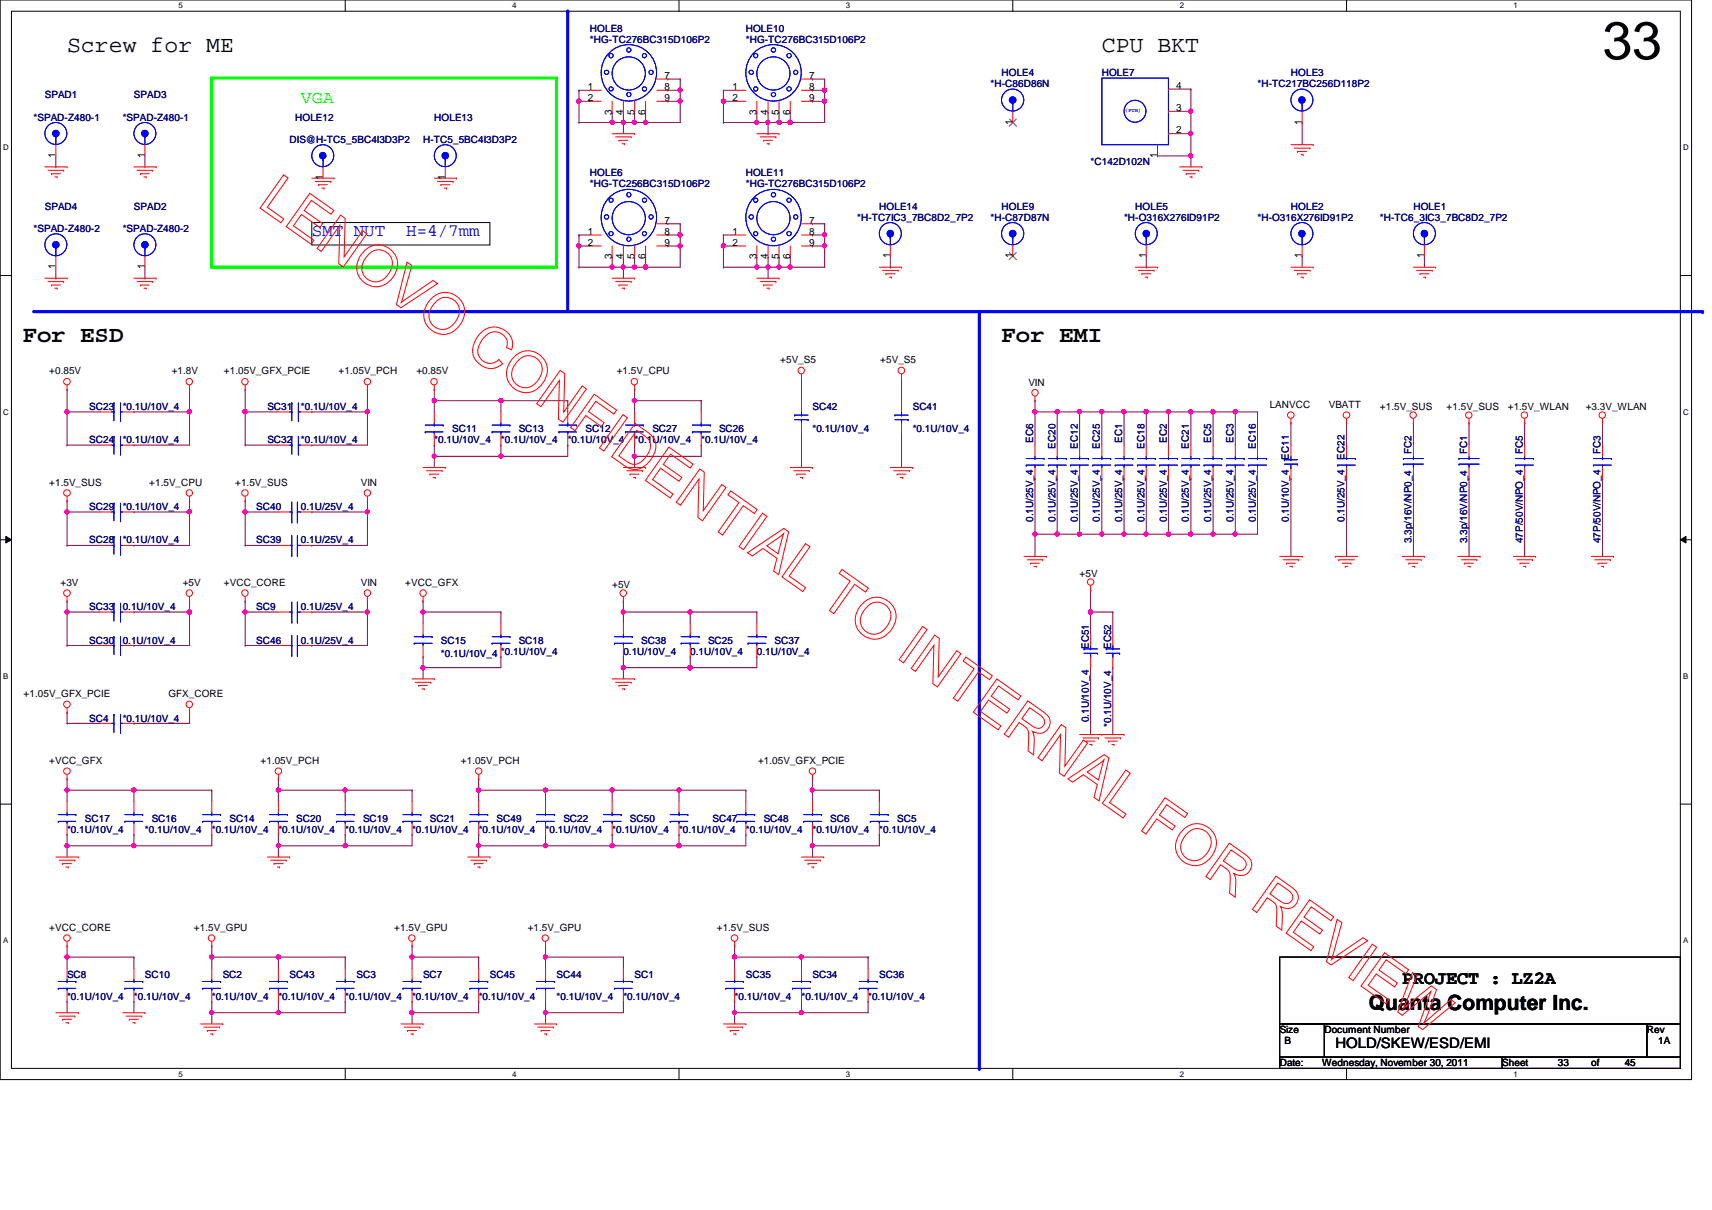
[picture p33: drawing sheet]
<svg xmlns="http://www.w3.org/2000/svg" width="297mm" height="210mm" viewBox="0 0 297 210" stroke-linecap="round" stroke-linejoin="round" font-family="sans-serif">
<defs><g id="words">
<text font-size="9.2" x="278" y="10.2">33</text>
<g font-size="4">
<text x="11.6" y="9">Screw for ME</text>
<text x="191.2" y="9">CPU BKT</text>
<text x="3.9" y="59.4">For ESD</text>
<text x="173.8" y="59.4">For EMI</text>
</g>
<text font-size="3.6" x="237.5" y="175.2">Quanta Computer Inc.</text>
<text font-size="3.3" x="243.3" y="170.7">PROJECT : LZ2A</text>
<text font-size="3" fill="#0f0" x="52.2" y="17.9">VGA</text>
<g font-size="3" fill="#00f">
<text x="54.1" y="41">SMT NUT</text>
<text x="70.5" y="41">H=4/7mm</text>
</g>
<text font-size="2.5" x="231.7" y="181.8">HOLD/SKEW/ESD/EMI</text>
<g font-size="1.7" fill="#000080">
<text x="102.4" y="5.5">HOLE8</text>
<text x="129.4" y="5.5">HOLE10</text>
<text x="102.4" y="7.4">*HG-TC276BC315D106P2</text>
<text x="129.4" y="7.4">*HG-TC276BC315D106P2</text>
<text x="7.8" y="17.1">SPAD1</text>
<text x="23.2" y="17.1">SPAD3</text>
<text x="171.9" y="15.2">*H-C86D86N</text>
<text x="173.8" y="13.2">HOLE4</text>
<text x="191.2" y="13.2">HOLE7</text>
<text x="218.2" y="15.2">*H-TC217BC256D118P2</text>
<text x="224" y="13.2">HOLE3</text>
<text x="5.8" y="20.9">*SPAD-Z480-1</text>
<text x="21.3" y="20.9">*SPAD-Z480-1</text>
<text x="51.2" y="20.9">HOLE12</text>
<text x="75.4" y="20.9">HOLE13</text>
<text x="50.2" y="24.8">DIS@H-TC5_5BC4I3D3P2</text>
<text x="73.4" y="24.8">H-TC5_5BC4I3D3P2</text>
<text x="189.2" y="28.7">*C142D102N</text>
<text x="102.4" y="30.6">HOLE6</text>
<text x="102.4" y="32.5">*HG-TC256BC315D106P2</text>
<text x="129.4" y="30.6">HOLE11</text>
<text x="129.4" y="32.5">*HG-TC276BC315D106P2</text>
<text x="5.8" y="40.2">*SPAD-Z480-2</text>
<text x="7.8" y="36.4">SPAD4</text>
<text x="21.3" y="40.2">*SPAD-Z480-2</text>
<text x="23.2" y="36.4">SPAD2</text>
<text x="148.7" y="38.3">*H-TC7IC3_7BC8D2_7P2</text>
<text x="152.6" y="36.4">HOLE14</text>
<text x="171.9" y="38.3">*H-C87D87N</text>
<text x="173.8" y="36.4">HOLE9</text>
<text x="195" y="38.3">*H-O316X276ID91P2</text>
<text x="197" y="36.4">HOLE5</text>
<text x="218.2" y="38.3">*H-O316X276ID91P2</text>
<text x="224" y="36.4">HOLE2</text>
<text x="239.4" y="38.3">*H-TC6_3IC3_7BC8D2_7P2</text>
<text x="245.2" y="36.4">HOLE1</text>
<text x="15.5" y="71.1">SC23</text>
<text x="21.3" y="71.1">*0.1U/10V_4</text>
<text x="46.4" y="71.1">SC31</text>
<text x="52.2" y="71.1">*0.1U/10V_4</text>
<text x="141" y="71.1">SC42</text>
<text x="158.4" y="71.1">SC41</text>
<text x="15.5" y="76.9">SC24</text>
<text x="21.3" y="76.9">*0.1U/10V_4</text>
<text x="46.4" y="76.9">SC32</text>
<text x="52.2" y="76.9">*0.1U/10V_4</text>
<text x="75.4" y="76.9">*0.1U/10V_4</text>
<text x="78.4" y="75">SC11</text>
<text x="86.9" y="76.9">*0.1U/10V_4</text>
<text x="90" y="75">SC13</text>
<text x="98.5" y="76.9">*0.1U/10V_4</text>
<text x="101.6" y="75">SC12</text>
<text x="110.1" y="76.9">*0.1U/10V_4</text>
<text x="113.2" y="75">SC27</text>
<text x="121.7" y="76.9">*0.1U/10V_4</text>
<text x="124.8" y="75">SC26</text>
<text x="141" y="75">*0.1U/10V_4</text>
<text x="158.4" y="75">*0.1U/10V_4</text>
<text x="179.3" y="76.8" transform="rotate(-90 179.3 76.8)">EC6</text>
<text x="183.1" y="77.8" transform="rotate(-90 183.1 77.8)">EC20</text>
<text x="187" y="77.8" transform="rotate(-90 187 77.8)">EC12</text>
<text x="190.8" y="77.8" transform="rotate(-90 190.8 77.8)">EC25</text>
<text x="194.7" y="76.8" transform="rotate(-90 194.7 76.8)">EC1</text>
<text x="198.6" y="77.8" transform="rotate(-90 198.6 77.8)">EC18</text>
<text x="202.4" y="76.8" transform="rotate(-90 202.4 76.8)">EC2</text>
<text x="206.3" y="77.8" transform="rotate(-90 206.3 77.8)">EC21</text>
<text x="210.1" y="76.8" transform="rotate(-90 210.1 76.8)">EC5</text>
<text x="214" y="76.8" transform="rotate(-90 214 76.8)">EC3</text>
<text x="217.9" y="77.8" transform="rotate(-90 217.9 77.8)">EC16</text>
<text x="223.6" y="79.8" transform="rotate(-90 223.6 79.8)">EC11</text>
<text x="233.3" y="79.8" transform="rotate(-90 233.3 79.8)">EC22</text>
<text x="244.9" y="78.8" transform="rotate(-90 244.9 78.8)">FC2</text>
<text x="254.5" y="78.8" transform="rotate(-90 254.5 78.8)">FC1</text>
<text x="264.2" y="78.8" transform="rotate(-90 264.2 78.8)">FC5</text>
<text x="277.7" y="78.8" transform="rotate(-90 277.7 78.8)">FC3</text>
<text x="15.5" y="88.5">SC29</text>
<text x="21.3" y="88.5">*0.1U/10V_4</text>
<text x="44.4" y="88.5">SC40</text>
<text x="52.2" y="88.5">0.1U/25V_4</text>
<text x="15.5" y="94.3">SC28</text>
<text x="21.3" y="94.3">*0.1U/10V_4</text>
<text x="44.4" y="94.3">SC39</text>
<text x="52.2" y="94.3">0.1U/25V_4</text>
<text x="179.3" y="90.6" transform="rotate(-90 179.3 90.6)">0.1U/25V_4</text>
<text x="183.1" y="90.6" transform="rotate(-90 183.1 90.6)">0.1U/25V_4</text>
<text x="187" y="90.6" transform="rotate(-90 187 90.6)">0.1U/25V_4</text>
<text x="190.8" y="90.6" transform="rotate(-90 190.8 90.6)">0.1U/25V_4</text>
<text x="194.7" y="90.6" transform="rotate(-90 194.7 90.6)">0.1U/25V_4</text>
<text x="198.6" y="90.6" transform="rotate(-90 198.6 90.6)">0.1U/25V_4</text>
<text x="202.4" y="90.6" transform="rotate(-90 202.4 90.6)">0.1U/25V_4</text>
<text x="206.3" y="90.6" transform="rotate(-90 206.3 90.6)">0.1U/25V_4</text>
<text x="210.1" y="90.6" transform="rotate(-90 210.1 90.6)">0.1U/25V_4</text>
<text x="214" y="90.6" transform="rotate(-90 214 90.6)">0.1U/25V_4</text>
<text x="217.9" y="90.6" transform="rotate(-90 217.9 90.6)">0.1U/25V_4</text>
<text x="223.6" y="90.6" transform="rotate(-90 223.6 90.6)">0.1U/10V_4</text>
<text x="233.3" y="90.6" transform="rotate(-90 233.3 90.6)">0.1U/25V_4</text>
<text x="244.9" y="94.2" transform="rotate(-90 244.9 94.2)">3.3p/16V/NP0_4</text>
<text x="254.5" y="94.2" transform="rotate(-90 254.5 94.2)">3.3p/16V/NP0_4</text>
<text x="264.2" y="94.2" transform="rotate(-90 264.2 94.2)">47P/50V/NPO_4</text>
<text x="277.7" y="94.2" transform="rotate(-90 277.7 94.2)">47P/50V/NPO_4</text>
<text x="15.5" y="105.9">SC33</text>
<text x="21.3" y="105.9">0.1U/10V_4</text>
<text x="44.4" y="105.9">SC9</text>
<text x="52.2" y="105.9">0.1U/25V_4</text>
<text x="15.5" y="111.7">SC30</text>
<text x="21.3" y="111.7">0.1U/10V_4</text>
<text x="44.4" y="111.7">SC46</text>
<text x="52.2" y="111.7">0.1U/25V_4</text>
<text x="76.5" y="111.7">SC15</text>
<text x="76.5" y="114">*0.1U/10V_4 *0.1U/10V_4</text>
<text x="90" y="111.7">SC18</text>
<text x="108.2" y="113.6">0.1U/10V_4</text>
<text x="111.2" y="111.7">SC38</text>
<text x="119.8" y="113.6">0.1U/10V_4</text>
<text x="122.8" y="111.7">SC25</text>
<text x="131.3" y="113.6">0.1U/10V_4</text>
<text x="134.4" y="111.7">SC37</text>
<text x="188.9" y="112.6" transform="rotate(-90 188.9 112.6)">EC51</text>
<text x="192.8" y="112.6" transform="rotate(-90 192.8 112.6)">EC52</text>
<text x="15.5" y="125.2">SC4</text>
<text x="21.3" y="125.2">*0.1U/10V_4</text>
<text x="188.9" y="125.3" transform="rotate(-90 188.9 125.3)">0.1U/10V_4</text>
<text x="192.8" y="126.1" transform="rotate(-90 192.8 126.1)">*0.1U/10V_4</text>
<text x="14.7" y="142.5">SC17</text>
<text x="26.3" y="142.5">SC16</text>
<text x="39.8" y="142.5">SC14</text>
<text x="51.4" y="142.5">SC20</text>
<text x="63" y="142.5">SC19</text>
<text x="74.6" y="142.5">SC21</text>
<text x="86.1" y="142.5">SC49</text>
<text x="97.7" y="142.5">SC22</text>
<text x="109.3" y="142.5">SC50</text>
<text x="123.6" y="142.5">SC47</text>
<text x="132.5" y="142.5">SC48</text>
<text x="144.1" y="142.5">SC6</text>
<text x="155.7" y="142.5">SC5</text>
<text x="11.6" y="144.5">*0.1U/10V_4</text>
<text x="25.1" y="144.5">*0.1U/10V_4</text>
<text x="36.7" y="144.5">*0.1U/10V_4</text>
<text x="48.3" y="144.5">*0.1U/10V_4</text>
<text x="59.9" y="144.5">*0.1U/10V_4</text>
<text x="71.5" y="144.5">*0.1U/10V_4</text>
<text x="83.1" y="144.5">*0.1U/10V_4</text>
<text x="94.7" y="144.5">*0.1U/10V_4</text>
<text x="106.2" y="144.5">*0.1U/10V_4</text>
<text x="117.8" y="144.5">*0.1U/10V_4</text>
<text x="129.4" y="144.5">*0.1U/10V_4</text>
<text x="141" y="144.5">*0.1U/10V_4</text>
<text x="152.6" y="144.5">*0.1U/10V_4</text>
<text x="11.6" y="169.6">SC8</text>
<text x="11.6" y="173.4">*0.1U/10V_4</text>
<text x="23.2" y="173.4">*0.1U/10V_4</text>
<text x="25.1" y="169.6">SC10</text>
<text x="36.7" y="173.4">*0.1U/10V_4</text>
<text x="38.6" y="169.6">SC2</text>
<text x="48.3" y="173.4">*0.1U/10V_4</text>
<text x="50.2" y="169.6">SC43</text>
<text x="59.9" y="173.4">*0.1U/10V_4</text>
<text x="61.8" y="169.6">SC3</text>
<text x="71.5" y="173.4">*0.1U/10V_4</text>
<text x="73.4" y="169.6">SC7</text>
<text x="83.1" y="173.4">*0.1U/10V_4</text>
<text x="85" y="169.6">SC45</text>
<text x="96.6" y="169.6">SC44</text>
<text x="96.6" y="173.4">*0.1U/10V_4</text>
<text x="108.2" y="173.4">*0.1U/10V_4</text>
<text x="110.1" y="169.6">SC1</text>
<text x="127.5" y="173.4">*0.1U/10V_4</text>
<text x="129.4" y="169.6">SC35</text>
<text x="139.1" y="173.4">*0.1U/10V_4</text>
<text x="141" y="169.6">SC34</text>
<text x="150.6" y="173.4">*0.1U/10V_4</text>
<text x="152.6" y="169.6">SC36</text>
</g>
<g font-size="1.7">
<text x="102" y="15.6">1</text>
<text x="102" y="17.5">2</text>
<text x="115.3" y="17.5">9</text>
<text x="115.3" y="15.6">8</text>
<text x="115.3" y="13.7">7</text>
<text x="127.1" y="15.6">1</text>
<text x="127.1" y="17.5">2</text>
<text x="140.4" y="17.5">9</text>
<text x="140.4" y="15.6">8</text>
<text x="140.4" y="13.7">7</text>
<text x="204.1" y="15.4">4</text>
<text x="106.2" y="19.9" transform="rotate(-90 106.2 19.9)">3</text>
<text x="108.1" y="19.9" transform="rotate(-90 108.1 19.9)">4</text>
<text x="110.1" y="19.9" transform="rotate(-90 110.1 19.9)">5</text>
<text x="112" y="19.9" transform="rotate(-90 112 19.9)">6</text>
<text x="131.3" y="19.9" transform="rotate(-90 131.3 19.9)">3</text>
<text x="133.2" y="19.9" transform="rotate(-90 133.2 19.9)">4</text>
<text x="135.1" y="19.9" transform="rotate(-90 135.1 19.9)">5</text>
<text x="137.1" y="19.9" transform="rotate(-90 137.1 19.9)">6</text>
<text x="175.7" y="21.6" transform="rotate(-90 175.7 21.6)">1</text>
<text x="204.1" y="23.2">2</text>
<text x="204.1" y="19.3">3</text>
<text x="225.9" y="21.6" transform="rotate(-90 225.9 21.6)">1</text>
<text x="9.6" y="27.4" transform="rotate(-90 9.6 27.4)">1</text>
<text x="25.1" y="27.4" transform="rotate(-90 25.1 27.4)">1</text>
<text x="200.8" y="27.4" transform="rotate(-90 200.8 27.4)">1</text>
<text x="56" y="31.3" transform="rotate(-90 56 31.3)">1</text>
<text x="77.2" y="31.3" transform="rotate(-90 77.2 31.3)">1</text>
<text x="102" y="40.7">1</text>
<text x="115.3" y="40.7">8</text>
<text x="115.3" y="38.8">7</text>
<text x="127.1" y="40.7">1</text>
<text x="140.4" y="40.7">8</text>
<text x="140.4" y="38.8">7</text>
<text x="9.6" y="46.7" transform="rotate(-90 9.6 46.7)">1</text>
<text x="25.1" y="46.7" transform="rotate(-90 25.1 46.7)">1</text>
<text x="102" y="42.6">2</text>
<text x="106.2" y="45" transform="rotate(-90 106.2 45)">3</text>
<text x="108.1" y="45" transform="rotate(-90 108.1 45)">4</text>
<text x="110.1" y="45" transform="rotate(-90 110.1 45)">5</text>
<text x="112" y="45" transform="rotate(-90 112 45)">6</text>
<text x="115.3" y="42.6">9</text>
<text x="127.1" y="42.6">2</text>
<text x="131.3" y="45" transform="rotate(-90 131.3 45)">3</text>
<text x="133.2" y="45" transform="rotate(-90 133.2 45)">4</text>
<text x="135.1" y="45" transform="rotate(-90 135.1 45)">5</text>
<text x="137.1" y="45" transform="rotate(-90 137.1 45)">6</text>
<text x="140.4" y="42.6">9</text>
<text x="154.4" y="44.8" transform="rotate(-90 154.4 44.8)">1</text>
<text x="175.7" y="44.8" transform="rotate(-90 175.7 44.8)">1</text>
<text x="198.8" y="44.8" transform="rotate(-90 198.8 44.8)">1</text>
<text x="225.9" y="44.8" transform="rotate(-90 225.9 44.8)">1</text>
<text x="247.1" y="44.8" transform="rotate(-90 247.1 44.8)">1</text>
<text x="8.5" y="64.9">+0.85V</text>
<text x="29.8" y="64.9">+1.8V</text>
<text x="38.9" y="64.9">+1.05V_GFX_PCIE</text>
<text x="58.8" y="64.9">+1.05V_PCH</text>
<text x="72.3" y="64.9">+0.85V</text>
<text x="107" y="64.9">+1.5V_CPU</text>
<text x="135.4" y="63">+5V_S5</text>
<text x="152.7" y="63">+5V_S5</text>
<text x="178.4" y="66.9">VIN</text>
<text x="220.3" y="70.7">LANVCC</text>
<text x="230.5" y="70.7">VBATT</text>
<text x="239.4" y="71.1">+1.5V_SUS</text>
<text x="251" y="71.1">+1.5V_SUS</text>
<text x="261.6" y="71.1">+1.5V_WLAN</text>
<text x="275.1" y="71.1">+3.3V_WLAN</text>
<text x="8.5" y="84.2">+1.5V_SUS</text>
<text x="25.9" y="84.2">+1.5V_CPU</text>
<text x="40.8" y="84.2">+1.5V_SUS</text>
<text x="62.6" y="84.2">VIN</text>
<text x="10.5" y="101.6">+3V</text>
<text x="31.7" y="101.6">+5V</text>
<text x="38.9" y="101.6">+VCC_CORE</text>
<text x="62.6" y="101.6">VIN</text>
<text x="70.3" y="101.6">+VCC_GFX</text>
<text x="187.3" y="100.1">+5V</text>
<text x="106.2" y="102">+5V</text>
<text x="4.1" y="120.9">+1.05V_GFX_PCIE</text>
<text x="29.2" y="120.9">GFX_CORE</text>
<text x="8.5" y="132.5">+VCC_GFX</text>
<text x="45.2" y="132.5">+1.05V_PCH</text>
<text x="80" y="132.5">+1.05V_PCH</text>
<text x="131.5" y="132.5">+1.05V_GFX_PCIE</text>
<text x="8.5" y="161.5">+VCC_CORE</text>
<text x="33.7" y="161.5">+1.5V_GPU</text>
<text x="68.4" y="161.5">+1.5V_GPU</text>
<text x="91.6" y="161.5">+1.5V_GPU</text>
<text x="124.4" y="161.5">+1.5V_SUS</text>
<text x="222" y="179.2">Size</text>
<text x="229.8" y="179.2">Document Number</text>
<text x="285.7" y="179.2">Rev</text>
<text x="222" y="185">Date:</text>
<text x="222.8" y="181.1">B</text>
<text x="229.4" y="185">Wednesday, November 30, 2011</text>
<text x="260.6" y="185">Sheet</text>
<text x="270.3" y="185">33</text>
<text x="276.1" y="185">of</text>
<text x="281.9" y="185">45</text>
<text x="287.7" y="181.1">1A</text>
</g>
<g font-size="1.4">
<text x="30.9" y="1.4">5</text>
<text x="88.9" y="1.4">4</text>
<text x="146.8" y="1.4">3</text>
<text x="204.7" y="1.4">2</text>
<text x="262.6" y="1.4">1</text>
<text x=".5" y="26.1">D</text>
<text x="292.1" y="26.1">D</text>
<text x=".5" y="71.9">C</text>
<text x="292.1" y="71.9">C</text>
<text x=".5" y="117.8">B</text>
<text x="292.1" y="117.8">B</text>
<text x=".5" y="163.6">A</text>
<text x="292.1" y="163.6">A</text>
<text x="30.9" y="186.8">5</text>
<text x="88.9" y="186.8">4</text>
<text x="146.8" y="186.8">3</text>
<text x="204.7" y="186.8">2</text>
<text x="262.6" y="186.8">1</text>
</g>
<text font-size=".9" fill="#00f" x="195.2" y="19.5">(PTH)</text>
</g></defs>
<path d="M0 0h293.5v187.3h-293.5zM2 1.9h289.5v183.4h-289.5z" fill="none" stroke="#000" stroke-width=".17"/>
<g fill="#fff">
<path d="M30.9 .2h.8v1.5h-.8z"/>
<path d="M30.9 185.5h.8v1.6h-.8z"/>
</g>
<path d="M59.9 0v1.9M59.9 185.3v2" fill="none" stroke="#000" stroke-width=".17"/>
<g fill="#fff">
<path d="M88.9 .2h.7v1.5h-.7z"/>
<path d="M88.9 185.5h.7v1.6h-.7z"/>
</g>
<path d="M117.8 0v1.9M117.8 185.3v2" fill="none" stroke="#000" stroke-width=".17"/>
<g fill="#fff">
<path d="M146.8 .2h.7v1.5h-.7z"/>
<path d="M146.8 185.5h.7v1.6h-.7z"/>
</g>
<path d="M175.7 0v1.9M175.7 185.3v2" fill="none" stroke="#000" stroke-width=".17"/>
<g fill="#fff">
<path d="M204.7 .2h.7v1.5h-.7z"/>
<path d="M204.7 185.5h.7v1.6h-.7z"/>
</g>
<path d="M233.6 0v1.9M233.6 185.3v2" fill="none" stroke="#000" stroke-width=".17"/>
<g fill="#fff">
<path d="M262.6 .2h.8v1.5h-.8z"/>
<path d="M262.6 185.5h.8v1.6h-.8z"/>
<path d="M.5 24.8h1v1.6h-1z"/>
<path d="M292.1 24.8h.9v1.6h-.9z"/>
<path d="M.5 70.7h1v1.5h-1z"/>
<path d="M292.1 70.7h.9v1.5h-.9z"/>
</g>
<path d="M0 47.8h2M291.5 47.8h2" fill="none" stroke="#000" stroke-width=".17"/>
<g fill="#fff">
<path d="M.5 116.5h.9v1.6h-.9z"/>
<path d="M292.1 116.5h.8v1.6h-.8z"/>
</g>
<path d="M0 93.6h2M1 93l1 .6-1 .6zM291.5 93.6l1-.6v1.2zM291.5 93.6h2" fill="none" stroke="#000" stroke-width=".17"/>
<path d="M1 93l1 .6-1 .6zM291.5 93.6l1-.6v1.2z" fill="#000"/>
<g fill="#fff">
<path d="M.5 162.4h.9v1.5h-.9z"/>
<path d="M292.1 162.4h.8v1.5h-.8z"/>
</g>
<path d="M0 139.5h2M291.5 139.5h2" fill="none" stroke="#000" stroke-width=".17"/>
<path d="M23.2 88.8h.1M23.2 88.8h9.7" fill="none" stroke="#800040" stroke-width=".17"/>
<circle cx="32.9" cy="88.8" r=".37" fill="#f0f"/>
<circle cx="32.9" cy="88.8" r=".37" fill="none" stroke="#f0f" stroke-width=".17"/>
<path d="M11.6 94.6h.1M11.6 86.9h.1M11.6 88.8h.1M11.6 94.6h5.8M11.6 86.9v1.9M11.6 88.8h5.8M23.2 94.6h.1M32.9 88.8h.1M32.9 88.8v5.8h-9.7" fill="none" stroke="#800040" stroke-width=".17"/>
<circle cx="11.6" cy="88.8" r=".37" fill="#f0f"/>
<circle cx="11.6" cy="88.8" r=".37" fill="none" stroke="#f0f" stroke-width=".17"/>
<path d="M11.6 88.8h.1M11.6 88.8v5.8M11.6 137.1h.1M11.6 137.1v1.9M11.6 146.7h.1M11.6 146.7v2" fill="none" stroke="#800040" stroke-width=".17"/>
<circle cx="11.6" cy="146.7" r=".37" fill="#f0f"/>
<circle cx="11.6" cy="146.7" r=".37" fill="none" stroke="#f0f" stroke-width=".17"/>
<path d="M23.2 137.1h.1M23.2 137.1v1.9M23.2 137.1h13.5M36.7 137.1h.1M36.7 137.1v1.9M23.2 144.8h.1M23.2 144.8v1.9M36.7 144.8h.1M36.7 144.8v1.9" fill="none" stroke="#800040" stroke-width=".17"/>
<circle cx="23.2" cy="137" r=".37" fill="#f0f"/>
<circle cx="23.2" cy="137" r=".37" fill="none" stroke="#f0f" stroke-width=".17"/>
<path d="M11.6 135.1h.1M11.6 135.1v2M23.2 146.7h.1M23.2 146.7h13.5" fill="none" stroke="#800040" stroke-width=".17"/>
<circle cx="23.2" cy="146.7" r=".37" fill="#f0f"/>
<circle cx="23.2" cy="146.7" r=".37" fill="none" stroke="#f0f" stroke-width=".17"/>
<path d="M11.6 166h.1M11.6 166v2" fill="none" stroke="#800040" stroke-width=".17"/>
<circle cx="11.6" cy="166" r=".37" fill="#f0f"/>
<circle cx="11.6" cy="166" r=".37" fill="none" stroke="#f0f" stroke-width=".17"/>
<g fill="none" stroke="#800040" stroke-width=".17">
<path d="M110.1 79.2h.1M110.1 79.2v1.9M121.7 69.5h.1M121.7 77.2h.1M121.7 69.5v2M121.7 77.2v2M32.9 86.9h.1M32.9 86.9v1.9M11.6 166h.1M11.6 173.7h.1M11.6 166h11.6M11.6 173.7v2"/>
<path d="M23.2 166h.1M23.2 173.7h.1M23.2 166v2M23.2 173.7v2"/>
</g>
<circle cx="110.1" cy="79.1" r=".37" fill="#f0f"/>
<circle cx="110.1" cy="79.1" r=".37" fill="none" stroke="#f0f" stroke-width=".17"/>
<path d="M110.1 69.5h.1M110.1 79.2h.1M110.1 69.5v2M110.1 79.2h11.6M110.1 69.5h11.6" fill="none" stroke="#800040" stroke-width=".17"/>
<circle cx="110.1" cy="69.5" r=".37" fill="#f0f"/>
<circle cx="110.1" cy="69.5" r=".37" fill="none" stroke="#f0f" stroke-width=".17"/>
<path d="M48.3 175.7h.1M59.9 166h.1M59.9 173.7h.1M59.9 166v2M59.9 173.7v2h-11.6" fill="none" stroke="#800040" stroke-width=".17"/>
<circle cx="48.3" cy="175.7" r=".37" fill="#f0f"/>
<circle cx="48.3" cy="175.7" r=".37" fill="none" stroke="#f0f" stroke-width=".17"/>
<path d="M36.7 166h.1M36.7 175.7h.1M36.7 166v2M36.7 175.7v1.9M48.3 166h.1M48.3 166h11.6" fill="none" stroke="#800040" stroke-width=".17"/>
<circle cx="48.3" cy="166" r=".37" fill="#f0f"/>
<circle cx="48.3" cy="166" r=".37" fill="none" stroke="#f0f" stroke-width=".17"/>
<path d="M36.7 164.1h.1M36.7 166h.1M36.7 164.1v1.9M36.7 166h11.6M48.3 166h.1M48.3 173.7h.1M48.3 166v2M48.3 173.7v2" fill="none" stroke="#800040" stroke-width=".17"/>
<circle cx="36.7" cy="166" r=".37" fill="#f0f"/>
<circle cx="36.7" cy="166" r=".37" fill="none" stroke="#f0f" stroke-width=".17"/>
<path d="M36.7 173.7h.1M36.7 175.7h.1M36.7 173.7v2M36.7 175.7h11.6" fill="none" stroke="#800040" stroke-width=".17"/>
<circle cx="36.7" cy="175.7" r=".37" fill="#f0f"/>
<circle cx="36.7" cy="175.7" r=".37" fill="none" stroke="#f0f" stroke-width=".17"/>
<path d="M11.6 106.2h.1M11.6 106.2h5.8" fill="none" stroke="#800040" stroke-width=".17"/>
<circle cx="11.6" cy="106.2" r=".38" fill="#f0f"/>
<circle cx="11.6" cy="106.2" r=".38" fill="none" stroke="#f0f" stroke-width=".17"/>
<path d="M11.6 106.2h.1M11.6 106.2v5.8M23.2 112h.1M23.2 106.2h.1M23.2 112h9.7M23.2 106.2h9.7" fill="none" stroke="#800040" stroke-width=".17"/>
<circle cx="32.8" cy="106.2" r=".38" fill="#f0f"/>
<circle cx="32.8" cy="106.2" r=".38" fill="none" stroke="#f0f" stroke-width=".17"/>
<path d="M11.6 71.5h.1M11.6 71.5h5.8M11.6 112h.1M11.6 104.3h.1M11.6 112h5.8M11.6 104.3v1.9M32.9 104.3h.1M32.9 106.2h.1M32.9 104.3v7.7" fill="none" stroke="#800040" stroke-width=".17"/>
<circle cx="11.6" cy="71.4" r=".38" fill="#f0f"/>
<circle cx="11.6" cy="71.4" r=".38" fill="none" stroke="#f0f" stroke-width=".17"/>
<path d="M11.6 71.5h.1M11.6 71.5v5.7M23.2 77.2h.1M23.2 71.5h.1M23.2 77.2h9.7M23.2 71.5h9.7" fill="none" stroke="#800040" stroke-width=".17"/>
<circle cx="32.8" cy="71.4" r=".38" fill="#f0f"/>
<circle cx="32.8" cy="71.4" r=".38" fill="none" stroke="#f0f" stroke-width=".17"/>
<path d="M11.6 77.2h.1M11.6 67.6h.1M11.6 77.2h5.8M11.6 67.6v3.9M32.9 67.6h.1M32.9 71.5h.1M32.9 67.6v9.6M48.3 137.1h.1M48.3 137.1h11.6" fill="none" stroke="#800040" stroke-width=".17"/>
<circle cx="48.3" cy="137" r=".37" fill="#f0f"/>
<circle cx="48.3" cy="137" r=".37" fill="none" stroke="#f0f" stroke-width=".17"/>
<path d="M71.5 137.1h.1M71.5 137.1v1.9M59.9 146.7h.1M71.5 144.8h.1M71.5 144.8v1.9h-11.6" fill="none" stroke="#800040" stroke-width=".17"/>
<circle cx="59.9" cy="146.7" r=".37" fill="#f0f"/>
<circle cx="59.9" cy="146.7" r=".37" fill="none" stroke="#f0f" stroke-width=".17"/>
<path d="M48.3 137.1h.1M48.3 137.1v1.9M59.9 137.1h.1M59.9 137.1h11.6M48.3 146.7h.1M48.3 146.7v2" fill="none" stroke="#800040" stroke-width=".17"/>
<circle cx="59.9" cy="137" r=".37" fill="#f0f"/>
<circle cx="59.9" cy="137" r=".37" fill="none" stroke="#f0f" stroke-width=".17"/>
<path d="M48.3 135.1h.1M48.3 135.1v2M59.9 137.1h.1M59.9 137.1v1.9M48.3 144.8h.1M48.3 146.7h.1M48.3 144.8v1.9M59.9 144.8h.1M59.9 144.8v1.9h-11.6" fill="none" stroke="#800040" stroke-width=".17"/>
<circle cx="48.3" cy="146.7" r=".37" fill="#f0f"/>
<circle cx="48.3" cy="146.7" r=".37" fill="none" stroke="#f0f" stroke-width=".17"/>
<path d="M11.6 137.1h.1M11.6 137.1h11.6M11.6 146.7h.1M11.6 146.7h11.6" fill="none" stroke="#800040" stroke-width=".17"/>
<circle cx="11.6" cy="137" r=".37" fill="#f0f"/>
<circle cx="11.6" cy="137" r=".37" fill="none" stroke="#f0f" stroke-width=".17"/>
<path d="M110.1 77.2h.1M110.1 67.6h.1M110.1 67.6v1.9M110.1 77.2v2M83.1 137.1h.1M83.1 137.1h11.6M11.6 144.8h.1M11.6 144.8v1.9M11.6 164.1h.1M11.6 164.1v1.9" fill="none" stroke="#800040" stroke-width=".17"/>
<circle cx="83" cy="137" r=".37" fill="#f0f"/>
<circle cx="83" cy="137" r=".37" fill="none" stroke="#f0f" stroke-width=".17"/>
<path d="M106.2 137.1h.1M106.2 137.1v1.9M106.2 144.8h.1M106.2 146.7h.1M106.2 144.8v1.9M106.2 146.7h11.6" fill="none" stroke="#800040" stroke-width=".17"/>
<circle cx="117.8" cy="146.7" r=".37" fill="#f0f"/>
<circle cx="117.8" cy="146.7" r=".37" fill="none" stroke="#f0f" stroke-width=".17"/>
<circle cx="106.2" cy="146.7" r=".37" fill="#f0f"/>
<circle cx="106.2" cy="146.7" r=".37" fill="none" stroke="#f0f" stroke-width=".17"/>
<path d="M83.1 137.1h.1M83.1 137.1v1.9M94.7 137.1h.1M94.7 137.1h11.5M83.1 146.7h.1M83.1 146.7v2" fill="none" stroke="#800040" stroke-width=".17"/>
<circle cx="106.2" cy="137" r=".37" fill="#f0f"/>
<circle cx="106.2" cy="137" r=".37" fill="none" stroke="#f0f" stroke-width=".17"/>
<circle cx="94.6" cy="137" r=".37" fill="#f0f"/>
<circle cx="94.6" cy="137" r=".37" fill="none" stroke="#f0f" stroke-width=".17"/>
<path d="M83.1 135.1h.1M83.1 135.1v2M94.7 137.1h.1M94.7 137.1v1.9M83.1 144.8h.1M83.1 146.7h.1M83.1 144.8v1.9M94.7 144.8h.1M94.7 144.8v1.9h-11.6" fill="none" stroke="#800040" stroke-width=".17"/>
<circle cx="83" cy="146.7" r=".37" fill="#f0f"/>
<circle cx="83" cy="146.7" r=".37" fill="none" stroke="#f0f" stroke-width=".17"/>
<path d="M129.4 137.1h.1M129.4 137.1v1.9M117.8 146.7h.1M129.4 144.8h.1M129.4 144.8v1.9h-11.6" fill="none" stroke="#800040" stroke-width=".17"/>
<circle cx="117.8" cy="146.7" r=".37" fill="#f0f"/>
<circle cx="117.8" cy="146.7" r=".37" fill="none" stroke="#f0f" stroke-width=".17"/>
<path d="M117.8 137.1h.1M117.8 137.1h11.6" fill="none" stroke="#800040" stroke-width=".17"/>
<circle cx="117.8" cy="137" r=".37" fill="#f0f"/>
<circle cx="117.8" cy="137" r=".37" fill="none" stroke="#f0f" stroke-width=".17"/>
<path d="M202.7 19.3h.1M202.7 19.3h3.9M133.3 23.2h.1M133.3 21.3v1.9M137.1 21.3h.1M137.1 21.3h6M106.2 137.1h.1M106.2 137.1h11.6M117.8 137.1h.1M117.8 137.1v1.9M117.8 144.8h.1M117.8 144.8v1.9" fill="none" stroke="#800040" stroke-width=".17"/>
<circle cx="137.1" cy="21.2" r=".37" fill="#f0f"/>
<circle cx="137.1" cy="21.2" r=".37" fill="none" stroke="#f0f" stroke-width=".17"/>
<g fill="none" stroke="#800040" stroke-width=".17">
<path d="M125.5 17.6h.1M125.5 17.6v3.7M135.2 19.5h.1M135.2 19.5v1.8M141 13.7h.1M141 17.6h.1M141 13.7h2.1M141 17.6h2.1M143.1 17.6h.1M143.1 15.7v1.9M135.2 21.3h.1M135.2 21.3h1.9"/>
<path d="M137.1 21.3h.1M137.1 21.3v.2"/>
</g>
<circle cx="135.2" cy="21.2" r=".37" fill="#f0f"/>
<circle cx="135.2" cy="21.2" r=".37" fill="none" stroke="#f0f" stroke-width=".17"/>
<path d="M143.1 15.7h.1M143.1 15.7l.2 .1M125.5 21.3h.1M125.5 21.3h5.8" fill="none" stroke="#800040" stroke-width=".17"/>
<circle cx="143.1" cy="15.6" r=".37" fill="#f0f"/>
<circle cx="143.1" cy="15.6" r=".37" fill="none" stroke="#f0f" stroke-width=".17"/>
<path d="M125.5 17.6h.1M125.5 17.6h2" fill="none" stroke="#800040" stroke-width=".17"/>
<circle cx="125.5" cy="17.5" r=".37" fill="#f0f"/>
<circle cx="125.5" cy="17.5" r=".37" fill="none" stroke="#f0f" stroke-width=".17"/>
<path d="M125.5 17.6h.1M125.5 15.7v1.9M133.3 21.3h.1M133.3 21.3h1.9" fill="none" stroke="#800040" stroke-width=".17"/>
<circle cx="133.2" cy="21.2" r=".37" fill="#f0f"/>
<circle cx="133.2" cy="21.2" r=".37" fill="none" stroke="#f0f" stroke-width=".17"/>
<path d="M125.5 15.7h.1M125.5 15.7h2M131.3 19.5h.1M131.3 19.5v1.8M137.1 19.5h.1M137.1 19.5v1.8M141 15.7h.1M141 15.7h2.1M143.1 15.7h.1M143.1 15.7l.2 .1" fill="none" stroke="#800040" stroke-width=".17"/>
<circle cx="137.1" cy="21.2" r=".37" fill="#f0f"/>
<circle cx="137.1" cy="21.2" r=".37" fill="none" stroke="#f0f" stroke-width=".17"/>
<path d="M143.1 15.7h.1M143.1 17.6h.1M143.1 13.7v2M143.1 17.6v3.7" fill="none" stroke="#800040" stroke-width=".17"/>
<circle cx="143.1" cy="17.5" r=".37" fill="#f0f"/>
<circle cx="143.1" cy="17.5" r=".37" fill="none" stroke="#f0f" stroke-width=".17"/>
<path d="M131.3 21.3h.1M131.3 21.3h2" fill="none" stroke="#800040" stroke-width=".17"/>
<circle cx="131.3" cy="21.2" r=".37" fill="#f0f"/>
<circle cx="131.3" cy="21.2" r=".37" fill="none" stroke="#f0f" stroke-width=".17"/>
<path d="M133.3 19.5h.1M133.3 19.5v1.8M108.2 21.3h.1M108.2 21.3v1.9M112 21.3h.1M112 21.3h6M202.7 23.2h.1M202.7 23.2h3.9" fill="none" stroke="#800040" stroke-width=".17"/>
<circle cx="112" cy="21.2" r=".37" fill="#f0f"/>
<circle cx="112" cy="21.2" r=".37" fill="none" stroke="#f0f" stroke-width=".17"/>
<g fill="none" stroke="#800040" stroke-width=".17">
<path d="M100.5 17.6h.1M100.5 17.6v3.7M110.1 19.5h.1M110.1 19.5v1.8M115.9 13.7h.1M115.9 17.6h.1M115.9 13.7h2.1M118 15.7h.1M118 15.7v1.9h-2.1M110.1 21.3h.1M110.1 21.3h1.9M112 21.3h.1"/>
<path d="M112 21.3v.2"/>
</g>
<circle cx="110.1" cy="21.2" r=".37" fill="#f0f"/>
<circle cx="110.1" cy="21.2" r=".37" fill="none" stroke="#f0f" stroke-width=".17"/>
<path d="M118 15.7h.1M118 15.7l.2 .1M100.5 21.3h.1M100.5 21.3h5.7" fill="none" stroke="#800040" stroke-width=".17"/>
<circle cx="118" cy="15.6" r=".37" fill="#f0f"/>
<circle cx="118" cy="15.6" r=".37" fill="none" stroke="#f0f" stroke-width=".17"/>
<path d="M100.5 17.6h.1M100.5 17.6h1.9" fill="none" stroke="#800040" stroke-width=".17"/>
<circle cx="100.4" cy="17.5" r=".37" fill="#f0f"/>
<circle cx="100.4" cy="17.5" r=".37" fill="none" stroke="#f0f" stroke-width=".17"/>
<path d="M100.5 15.7h.1M100.5 15.7v1.9M108.2 21.3h.1M108.2 21.3h1.9" fill="none" stroke="#800040" stroke-width=".17"/>
<circle cx="108.1" cy="21.2" r=".37" fill="#f0f"/>
<circle cx="108.1" cy="21.2" r=".37" fill="none" stroke="#f0f" stroke-width=".17"/>
<g fill="none" stroke="#800040" stroke-width=".17">
<path d="M100.5 15.7h.1M100.5 15.7h1.9M106.2 19.5h.1M106.2 19.5v1.8M112 19.5h.1M112 19.5v1.8M115.9 15.7h.1M115.9 15.7h2.1M118 15.7h.1M118 13.7h.1M118 17.6h.1M118 15.7l.2 .1"/>
<path d="M118 13.7v2M118 17.6v3.7"/>
</g>
<circle cx="118" cy="17.5" r=".37" fill="#f0f"/>
<circle cx="118" cy="17.5" r=".37" fill="none" stroke="#f0f" stroke-width=".17"/>
<path d="M106.2 21.3h.1M106.2 21.3h2" fill="none" stroke="#800040" stroke-width=".17"/>
<circle cx="106.2" cy="21.2" r=".37" fill="#f0f"/>
<circle cx="106.2" cy="21.2" r=".37" fill="none" stroke="#f0f" stroke-width=".17"/>
<path d="M108.2 19.5h.1M108.2 19.5v1.8M206.6 19.3h.1M206.6 19.3v3.9" fill="none" stroke="#800040" stroke-width=".17"/>
<circle cx="206.6" cy="19.3" r=".38" fill="#f0f"/>
<circle cx="206.6" cy="19.3" r=".38" fill="none" stroke="#f0f" stroke-width=".17"/>
<path d="M206.6 23.2h.1M206.6 23.2v3.9" fill="none" stroke="#800040" stroke-width=".17"/>
<circle cx="206.6" cy="23.2" r=".38" fill="#f0f"/>
<circle cx="206.6" cy="23.2" r=".38" fill="none" stroke="#f0f" stroke-width=".17"/>
<path d="M200.8 25.1h.1M200.8 27.1h.1M200.8 25.1v2M200.8 27.1h5.8" fill="none" stroke="#800040" stroke-width=".17"/>
<circle cx="206.6" cy="27" r=".37" fill="#f0f"/>
<circle cx="206.6" cy="27" r=".37" fill="none" stroke="#f0f" stroke-width=".17"/>
<path d="M206.6 27.1h.1M206.6 27.1v1.9M137.1 46.4h.1M137.1 46.4h6" fill="none" stroke="#800040" stroke-width=".17"/>
<circle cx="137.1" cy="46.3" r=".37" fill="#f0f"/>
<circle cx="137.1" cy="46.3" r=".37" fill="none" stroke="#f0f" stroke-width=".17"/>
<path d="M133.3 46.4h.1M133.3 46.4v1.9M135.2 44.6h.1M135.2 44.6v1.8" fill="none" stroke="#800040" stroke-width=".17"/>
<circle cx="135.2" cy="46.3" r=".37" fill="#f0f"/>
<circle cx="135.2" cy="46.3" r=".37" fill="none" stroke="#f0f" stroke-width=".17"/>
<g fill="none" stroke="#800040" stroke-width=".17">
<path d="M141 38.8h.1M141 38.8h2.1M125.5 42.7h.1M125.5 42.7v3.7M133.3 46.4h.1M133.3 46.4h3.8M135.2 46.4h.1M137.1 46.4h.1M137.1 46.4v.1M141 42.7h.1M141 40.8h.1M141 40.8h2.1"/>
<path d="M143.1 40.8h.1M143.1 40.8v1.9h-2.1M143.1 40.8l.2 .1"/>
</g>
<circle cx="133.2" cy="46.3" r=".37" fill="#f0f"/>
<circle cx="133.2" cy="46.3" r=".37" fill="none" stroke="#f0f" stroke-width=".17"/>
<path d="M125.5 40.8h.1M125.5 42.7h.1M125.5 40.8v1.9M125.5 42.7h2" fill="none" stroke="#800040" stroke-width=".17"/>
<circle cx="125.5" cy="42.6" r=".37" fill="#f0f"/>
<circle cx="125.5" cy="42.6" r=".37" fill="none" stroke="#f0f" stroke-width=".17"/>
<path d="M143.1 40.8h.1M143.1 40.8l.2 .1" fill="none" stroke="#800040" stroke-width=".17"/>
<circle cx="143" cy="40.7" r=".38" fill="#f0f"/>
<circle cx="143" cy="40.7" r=".38" fill="none" stroke="#f0f" stroke-width=".17"/>
<path d="M125.5 46.4h.1M131.3 44.6h.1M131.3 46.4h.1M131.3 44.6v1.8M133.3 44.6h.1M133.3 44.6v1.8h-7.8" fill="none" stroke="#800040" stroke-width=".17"/>
<circle cx="131.3" cy="46.3" r=".37" fill="#f0f"/>
<circle cx="131.3" cy="46.3" r=".37" fill="none" stroke="#f0f" stroke-width=".17"/>
<path d="M143.1 42.7h.1M143.1 42.7v3.7" fill="none" stroke="#800040" stroke-width=".17"/>
<circle cx="143.1" cy="42.6" r=".37" fill="#f0f"/>
<circle cx="143.1" cy="42.6" r=".37" fill="none" stroke="#f0f" stroke-width=".17"/>
<path d="M143.1 38.8h.1M143.1 38.8v2M137.1 44.6h.1M137.1 44.6v1.8" fill="none" stroke="#800040" stroke-width=".17"/>
<circle cx="137.1" cy="46.3" r=".37" fill="#f0f"/>
<circle cx="137.1" cy="46.3" r=".37" fill="none" stroke="#f0f" stroke-width=".17"/>
<g fill="none" stroke="#800040" stroke-width=".17">
<path d="M202.7 15.5h.1M202.7 15.5h3.9M125.5 40.8h.1M125.5 40.8h2M108.2 104.3h.1M108.2 115.8h.1M108.2 106.2h.1M108.2 104.3v3.8M108.2 115.8v2M108.2 106.2h23.1M119.8 106.2h.1M131.3 106.2h.1"/>
<path d="M131.3 106.2v1.9"/>
</g>
<circle cx="119.7" cy="106.2" r=".38" fill="#f0f"/>
<circle cx="119.7" cy="106.2" r=".38" fill="none" stroke="#f0f" stroke-width=".17"/>
<circle cx="108.1" cy="106.2" r=".38" fill="#f0f"/>
<circle cx="108.1" cy="106.2" r=".38" fill="none" stroke="#f0f" stroke-width=".17"/>
<path d="M119.8 106.2h.1M119.8 113.9h.1M119.8 106.2v1.9M119.8 113.9v1.9" fill="none" stroke="#800040" stroke-width=".17"/>
<circle cx="119.7" cy="115.8" r=".38" fill="#f0f"/>
<circle cx="119.7" cy="115.8" r=".38" fill="none" stroke="#f0f" stroke-width=".17"/>
<path d="M108.2 115.8h.1M108.2 115.8h11.6" fill="none" stroke="#800040" stroke-width=".17"/>
<circle cx="119.7" cy="115.8" r=".38" fill="#f0f"/>
<circle cx="119.7" cy="115.8" r=".38" fill="none" stroke="#f0f" stroke-width=".17"/>
<circle cx="108.1" cy="115.8" r=".38" fill="#f0f"/>
<circle cx="108.1" cy="115.8" r=".38" fill="none" stroke="#f0f" stroke-width=".17"/>
<path d="M119.8 115.8h.1M131.3 113.9h.1M131.3 113.9v1.9h-11.5M141 135.1h.1M141 135.1v2M152.6 137.1h.1M152.6 137.1v1.9M141 144.8h.1M141 146.7h.1M141 144.8v3.9M152.6 144.8h.1M152.6 144.8v1.9" fill="none" stroke="#800040" stroke-width=".17"/>
<circle cx="140.9" cy="146.7" r=".37" fill="#f0f"/>
<circle cx="140.9" cy="146.7" r=".37" fill="none" stroke="#f0f" stroke-width=".17"/>
<path d="M141 137.1h.1M141 137.1v1.9M141 137.1h11.6M141 146.7h.1M141 146.7h11.6" fill="none" stroke="#800040" stroke-width=".17"/>
<circle cx="140.9" cy="137" r=".37" fill="#f0f"/>
<circle cx="140.9" cy="137" r=".37" fill="none" stroke="#f0f" stroke-width=".17"/>
<path d="M73.4 104.3h.1M73.4 115.8h.1M73.4 106.2h.1M73.4 104.3v3.8M73.4 115.8v2M73.4 115.8h13.5M86.9 106.2h.1M86.9 106.2v1.9" fill="none" stroke="#800040" stroke-width=".17"/>
<circle cx="73.4" cy="115.8" r=".38" fill="#f0f"/>
<circle cx="73.4" cy="115.8" r=".38" fill="none" stroke="#f0f" stroke-width=".17"/>
<path d="M73.4 106.2h.1M73.4 106.2h13.5" fill="none" stroke="#800040" stroke-width=".17"/>
<circle cx="73.4" cy="106.2" r=".38" fill="#f0f"/>
<circle cx="73.4" cy="106.2" r=".38" fill="none" stroke="#f0f" stroke-width=".17"/>
<path d="M127.5 166h.1M127.5 166h11.6" fill="none" stroke="#800040" stroke-width=".17"/>
<circle cx="127.4" cy="166" r=".37" fill="#f0f"/>
<circle cx="127.4" cy="166" r=".37" fill="none" stroke="#f0f" stroke-width=".17"/>
<path d="M139.1 175.7h.1M150.6 166h.1M150.6 173.7h.1M150.6 166v2M150.6 173.7v2h-11.5" fill="none" stroke="#800040" stroke-width=".17"/>
<circle cx="139" cy="175.7" r=".37" fill="#f0f"/>
<circle cx="139" cy="175.7" r=".37" fill="none" stroke="#f0f" stroke-width=".17"/>
<path d="M127.5 166h.1M127.5 175.7h.1M127.5 166v2M127.5 175.7v1.9M139.1 166h.1M139.1 166h11.5" fill="none" stroke="#800040" stroke-width=".17"/>
<circle cx="139" cy="166" r=".37" fill="#f0f"/>
<circle cx="139" cy="166" r=".37" fill="none" stroke="#f0f" stroke-width=".17"/>
<path d="M127.5 164.1h.1M127.5 173.7h.1M127.5 175.7h.1M127.5 164.1v1.9M127.5 173.7v2M139.1 166h.1M139.1 173.7h.1M139.1 166v2M139.1 173.7v2h-11.6" fill="none" stroke="#800040" stroke-width=".17"/>
<circle cx="127.4" cy="175.7" r=".37" fill="#f0f"/>
<circle cx="127.4" cy="175.7" r=".37" fill="none" stroke="#f0f" stroke-width=".17"/>
<path d="M42.5 106.2h.1M42.5 106.2v5.8M54.1 112h.1M63.8 106.2h.1M63.8 106.2v5.8h-9.7" fill="none" stroke="#800040" stroke-width=".17"/>
<circle cx="42.5" cy="106.2" r=".38" fill="#f0f"/>
<circle cx="42.5" cy="106.2" r=".38" fill="none" stroke="#f0f" stroke-width=".17"/>
<path d="M42.5 106.2h.1M42.5 112h.1M42.5 104.3h.1M42.5 106.2h5.8M42.5 112h5.8M42.5 104.3v1.9M63.8 104.3h.1M63.8 104.3v1.9" fill="none" stroke="#800040" stroke-width=".17"/>
<circle cx="63.7" cy="106.2" r=".38" fill="#f0f"/>
<circle cx="63.7" cy="106.2" r=".38" fill="none" stroke="#f0f" stroke-width=".17"/>
<path d="M75.3 69.5h.1M75.3 69.5h11.6M54.1 106.2h.1M54.1 106.2h9.7M11.6 123.6h.1M11.6 125.5h.1M11.6 123.6v1.9M11.6 125.5h5.8M23.2 125.5h.1M32.9 123.6h.1M32.9 123.6v1.9h-9.7" fill="none" stroke="#800040" stroke-width=".17"/>
<circle cx="75.3" cy="69.5" r=".37" fill="#f0f"/>
<circle cx="75.3" cy="69.5" r=".37" fill="none" stroke="#f0f" stroke-width=".17"/>
<path d="M86.9 79.2h.1M98.5 69.5h.1M98.5 77.2h.1M98.5 69.5v2M98.5 77.2v2h-11.6" fill="none" stroke="#800040" stroke-width=".17"/>
<circle cx="86.9" cy="79.1" r=".37" fill="#f0f"/>
<circle cx="86.9" cy="79.1" r=".37" fill="none" stroke="#f0f" stroke-width=".17"/>
<path d="M75.3 69.5h.1M75.3 79.2h.1M75.3 69.5v2M75.3 79.2v1.9M86.9 69.5h.1M86.9 69.5h11.6" fill="none" stroke="#800040" stroke-width=".17"/>
<circle cx="86.9" cy="69.5" r=".37" fill="#f0f"/>
<circle cx="86.9" cy="69.5" r=".37" fill="none" stroke="#f0f" stroke-width=".17"/>
<path d="M75.3 67.6h.1M75.3 77.2h.1M75.3 79.2h.1M75.3 67.6v1.9M75.3 77.2v2M86.9 69.5h.1M86.9 77.2h.1M86.9 69.5v2M86.9 77.2v2h-11.6" fill="none" stroke="#800040" stroke-width=".17"/>
<circle cx="75.3" cy="79.1" r=".37" fill="#f0f"/>
<circle cx="75.3" cy="79.1" r=".37" fill="none" stroke="#f0f" stroke-width=".17"/>
<path d="M42.5 71.5h.1M42.5 71.5v5.7M42.5 71.5h5.8M54.1 77.2h.1M63.8 71.5h.1M63.8 71.5v5.7h-9.7" fill="none" stroke="#800040" stroke-width=".17"/>
<circle cx="42.5" cy="71.4" r=".38" fill="#f0f"/>
<circle cx="42.5" cy="71.4" r=".38" fill="none" stroke="#f0f" stroke-width=".17"/>
<path d="M54.1 71.5h.1M54.1 71.5h9.7" fill="none" stroke="#800040" stroke-width=".17"/>
<circle cx="63.7" cy="71.4" r=".38" fill="#f0f"/>
<circle cx="63.7" cy="71.4" r=".38" fill="none" stroke="#f0f" stroke-width=".17"/>
<path d="M42.5 77.2h.1M42.5 67.6h.1M42.5 77.2h5.8M42.5 67.6v3.9M63.8 67.6h.1M63.8 67.6v3.9M42.5 88.8h.1M42.5 88.8v5.8M54.1 94.6h.1M63.8 88.8h.1M63.8 88.8v5.8h-9.7" fill="none" stroke="#800040" stroke-width=".17"/>
<circle cx="42.5" cy="88.8" r=".37" fill="#f0f"/>
<circle cx="42.5" cy="88.8" r=".37" fill="none" stroke="#f0f" stroke-width=".17"/>
<path d="M42.5 88.8h.1M42.5 88.8h5.8M54.1 88.8h.1M54.1 88.8h9.7" fill="none" stroke="#800040" stroke-width=".17"/>
<circle cx="63.7" cy="88.8" r=".37" fill="#f0f"/>
<circle cx="63.7" cy="88.8" r=".37" fill="none" stroke="#f0f" stroke-width=".17"/>
<path d="M42.5 94.6h.1M42.5 86.9h.1M42.5 94.6h5.8M42.5 86.9v1.9M63.8 86.9h.1M63.8 86.9v1.9M94.7 146.7h.1M94.7 146.7h11.5" fill="none" stroke="#800040" stroke-width=".17"/>
<circle cx="94.6" cy="146.7" r=".37" fill="#f0f"/>
<circle cx="94.6" cy="146.7" r=".37" fill="none" stroke="#f0f" stroke-width=".17"/>
<path d="M206.6 15.5h.1M206.6 15.5v3.8M233.6 73.4h.1M233.6 73.4v3.8M179.6 92.7h.1M179.6 92.7v3.8M183.4 83h.1M183.4 83v9.7M233.6 83h.1M233.6 83v13.5" fill="none" stroke="#800040" stroke-width=".17"/>
<circle cx="179.5" cy="92.6" r=".37" fill="#f0f"/>
<circle cx="179.5" cy="92.6" r=".37" fill="none" stroke="#f0f" stroke-width=".17"/>
<path d="M198.9 83h.1M198.9 83v9.7" fill="none" stroke="#800040" stroke-width=".17"/>
<circle cx="198.8" cy="92.6" r=".37" fill="#f0f"/>
<circle cx="198.8" cy="92.6" r=".37" fill="none" stroke="#f0f" stroke-width=".17"/>
<path d="M179.6 71.5h.1M179.6 71.5h3.8M183.4 71.5h.1M183.4 71.5v5.7M198.9 71.5h.1M198.9 71.5v5.7M198.9 92.7h.1M198.9 92.7h3.8" fill="none" stroke="#800040" stroke-width=".17"/>
<circle cx="198.8" cy="71.4" r=".38" fill="#f0f"/>
<circle cx="198.8" cy="71.4" r=".38" fill="none" stroke="#f0f" stroke-width=".17"/>
<path d="M195 71.5h.1M195 71.5h3.9" fill="none" stroke="#800040" stroke-width=".17"/>
<circle cx="195" cy="71.4" r=".38" fill="#f0f"/>
<circle cx="195" cy="71.4" r=".38" fill="none" stroke="#f0f" stroke-width=".17"/>
<path d="M202.7 83h.1M202.7 83v9.7" fill="none" stroke="#800040" stroke-width=".17"/>
<circle cx="202.7" cy="92.6" r=".37" fill="#f0f"/>
<circle cx="202.7" cy="92.6" r=".37" fill="none" stroke="#f0f" stroke-width=".17"/>
<path d="M183.4 71.5h.1M183.4 71.5h3.9M187.3 71.5h.1M187.3 71.5v5.7M187.3 83h.1M187.3 83v9.7" fill="none" stroke="#800040" stroke-width=".17"/>
<circle cx="183.4" cy="71.4" r=".38" fill="#f0f"/>
<circle cx="183.4" cy="71.4" r=".38" fill="none" stroke="#f0f" stroke-width=".17"/>
<path d="M179.6 69.5h.1M179.6 69.5v2" fill="none" stroke="#800040" stroke-width=".17"/>
<circle cx="179.5" cy="71.4" r=".38" fill="#f0f"/>
<circle cx="179.5" cy="71.4" r=".38" fill="none" stroke="#f0f" stroke-width=".17"/>
<path d="M187.3 71.5h.1M187.3 71.5h3.9M191.2 71.5h.1M191.2 71.5v5.7M202.7 71.5h.1M202.7 71.5v5.7M191.2 83h.1M191.2 83v9.7" fill="none" stroke="#800040" stroke-width=".17"/>
<circle cx="187.3" cy="71.4" r=".38" fill="#f0f"/>
<circle cx="187.3" cy="71.4" r=".38" fill="none" stroke="#f0f" stroke-width=".17"/>
<path d="M179.6 71.5h.1M179.6 71.5v5.7M224 73.4h.1M224 73.4v3.8M191.2 92.7h.1M195 83h.1M195 83v9.7h-3.8M224 83h.1M224 83v13.5" fill="none" stroke="#800040" stroke-width=".17"/>
<circle cx="191.1" cy="92.6" r=".37" fill="#f0f"/>
<circle cx="191.1" cy="92.6" r=".37" fill="none" stroke="#f0f" stroke-width=".17"/>
<path d="M198.9 71.5h.1M198.9 71.5h3.8" fill="none" stroke="#800040" stroke-width=".17"/>
<circle cx="202.7" cy="71.4" r=".38" fill="#f0f"/>
<circle cx="202.7" cy="71.4" r=".38" fill="none" stroke="#f0f" stroke-width=".17"/>
<path d="M191.2 71.5h.1M191.2 71.5h3.8M195 71.5h.1M195 71.5v5.7" fill="none" stroke="#800040" stroke-width=".17"/>
<circle cx="191.1" cy="71.4" r=".38" fill="#f0f"/>
<circle cx="191.1" cy="71.4" r=".38" fill="none" stroke="#f0f" stroke-width=".17"/>
<path d="M94.7 173.7h.1M94.7 164.1h.1M94.7 175.7h.1M94.7 164.1v1.9M94.7 173.7v3.9M108.2 173.7h.1M108.2 173.7v2" fill="none" stroke="#800040" stroke-width=".17"/>
<circle cx="94.6" cy="175.7" r=".37" fill="#f0f"/>
<circle cx="94.6" cy="175.7" r=".37" fill="none" stroke="#f0f" stroke-width=".17"/>
<path d="M94.7 166h.1M94.7 175.7h.1M94.7 166v2M94.7 175.7h13.5M94.7 166h13.5" fill="none" stroke="#800040" stroke-width=".17"/>
<circle cx="94.6" cy="166" r=".37" fill="#f0f"/>
<circle cx="94.6" cy="166" r=".37" fill="none" stroke="#f0f" stroke-width=".17"/>
<path d="M71.5 173.7h.1M71.5 164.1h.1M71.5 175.7h.1M71.5 164.1v1.9M71.5 173.7v3.9M83.1 166h.1M83.1 173.7h.1M83.1 166v2M83.1 173.7v2M108.2 166h.1M108.2 166v2" fill="none" stroke="#800040" stroke-width=".17"/>
<circle cx="71.5" cy="175.7" r=".37" fill="#f0f"/>
<circle cx="71.5" cy="175.7" r=".37" fill="none" stroke="#f0f" stroke-width=".17"/>
<path d="M71.5 166h.1M71.5 175.7h.1M71.5 166v2M71.5 175.7h11.6M71.5 166h11.6" fill="none" stroke="#800040" stroke-width=".17"/>
<circle cx="71.5" cy="166" r=".37" fill="#f0f"/>
<circle cx="71.5" cy="166" r=".37" fill="none" stroke="#f0f" stroke-width=".17"/>
<path d="M187.3 92.7h.1M187.3 92.7h3.9" fill="none" stroke="#800040" stroke-width=".17"/>
<circle cx="187.3" cy="92.6" r=".37" fill="#f0f"/>
<circle cx="187.3" cy="92.6" r=".37" fill="none" stroke="#f0f" stroke-width=".17"/>
<path d="M195 92.7h.1M195 92.7h3.9" fill="none" stroke="#800040" stroke-width=".17"/>
<circle cx="195" cy="92.6" r=".37" fill="#f0f"/>
<circle cx="195" cy="92.6" r=".37" fill="none" stroke="#f0f" stroke-width=".17"/>
<path d="M183.4 92.7h.1M183.4 92.7h3.9" fill="none" stroke="#800040" stroke-width=".17"/>
<circle cx="183.4" cy="92.6" r=".37" fill="#f0f"/>
<circle cx="183.4" cy="92.6" r=".37" fill="none" stroke="#f0f" stroke-width=".17"/>
<path d="M179.6 83h.1M179.6 92.7h.1M179.6 83v9.7M179.6 92.7h3.8M214.3 83h.1M214.3 83v9.7" fill="none" stroke="#800040" stroke-width=".17"/>
<circle cx="214.3" cy="92.6" r=".37" fill="#f0f"/>
<circle cx="214.3" cy="92.6" r=".37" fill="none" stroke="#f0f" stroke-width=".17"/>
<path d="M214.3 71.5h.1M214.3 71.5v5.7M214.3 92.7h.1M214.3 92.7h3.9" fill="none" stroke="#800040" stroke-width=".17"/>
<circle cx="214.3" cy="71.4" r=".38" fill="#f0f"/>
<circle cx="214.3" cy="71.4" r=".38" fill="none" stroke="#f0f" stroke-width=".17"/>
<path d="M210.5 71.5h.1M210.5 71.5h3.8" fill="none" stroke="#800040" stroke-width=".17"/>
<circle cx="210.4" cy="71.4" r=".38" fill="#f0f"/>
<circle cx="210.4" cy="71.4" r=".38" fill="none" stroke="#f0f" stroke-width=".17"/>
<path d="M206.6 83h.1M206.6 83v9.7M218.2 83h.1M218.2 83v9.7" fill="none" stroke="#800040" stroke-width=".17"/>
<circle cx="206.6" cy="92.6" r=".37" fill="#f0f"/>
<circle cx="206.6" cy="92.6" r=".37" fill="none" stroke="#f0f" stroke-width=".17"/>
<path d="M206.6 71.5h.1M206.6 71.5v5.7M206.6 71.5h3.9M210.5 71.5h.1M210.5 71.5v5.7M214.3 71.5h.1M214.3 71.5h3.9M218.2 71.5h.1M218.2 71.5v5.7M206.6 92.7h.1M210.5 83h.1M210.5 83v9.7h-3.9" fill="none" stroke="#800040" stroke-width=".17"/>
<circle cx="206.6" cy="71.4" r=".38" fill="#f0f"/>
<circle cx="206.6" cy="71.4" r=".38" fill="none" stroke="#f0f" stroke-width=".17"/>
<path d="M210.5 92.7h.1M210.5 92.7h3.8" fill="none" stroke="#800040" stroke-width=".17"/>
<circle cx="210.4" cy="92.6" r=".37" fill="#f0f"/>
<circle cx="210.4" cy="92.6" r=".37" fill="none" stroke="#f0f" stroke-width=".17"/>
<g fill="none" stroke="#800040" stroke-width=".17">
<path d="M225.9 21.3h.1M225.9 21.3v3.8M112 46.4h.1M112 46.4h6M198.9 46.4h.1M198.9 44.4v2M225.9 44.4h.1M225.9 44.4v2M247.1 44.4h.1M247.1 44.4v2M202.7 71.5h.1M202.7 71.5h3.9"/>
<path d="M245.2 73.4h.1M245.2 73.4v3.8M254.9 73.4h.1M254.9 73.4v3.8M264.5 73.4h.1M264.5 73.4v3.8M278 73.4h.1M278 73.4v3.8M202.7 92.7h.1M202.7 92.7h3.9M245.2 83h.1M245.2 83v13.5"/>
<path d="M254.9 83h.1M254.9 83v13.5M264.5 83h.1M264.5 83v13.5M278 83h.1M278 83v13.5"/>
</g>
<circle cx="112" cy="46.3" r=".37" fill="#f0f"/>
<circle cx="112" cy="46.3" r=".37" fill="none" stroke="#f0f" stroke-width=".17"/>
<path d="M108.2 46.4h.1M108.2 46.4v1.9M110.1 44.6h.1M110.1 44.6v1.8" fill="none" stroke="#800040" stroke-width=".17"/>
<circle cx="110.1" cy="46.3" r=".37" fill="#f0f"/>
<circle cx="110.1" cy="46.3" r=".37" fill="none" stroke="#f0f" stroke-width=".17"/>
<g fill="none" stroke="#800040" stroke-width=".17">
<path d="M115.9 38.8h.1M115.9 38.8h2.1M100.5 42.7h.1M100.5 42.7v3.7M108.2 46.4h.1M108.2 46.4h3.8M110.1 46.4h.1M112 46.4h.1M112 46.4v.1M115.9 42.7h.1M115.9 40.8h.1M115.9 40.8h2.1"/>
<path d="M118 40.8h.1M118 40.8v1.9h-2.1M118 40.8l.2 .1"/>
</g>
<circle cx="108.1" cy="46.3" r=".37" fill="#f0f"/>
<circle cx="108.1" cy="46.3" r=".37" fill="none" stroke="#f0f" stroke-width=".17"/>
<path d="M100.5 40.8h.1M100.5 42.7h.1M100.5 40.8v1.9M100.5 42.7h1.9" fill="none" stroke="#800040" stroke-width=".17"/>
<circle cx="100.4" cy="42.6" r=".37" fill="#f0f"/>
<circle cx="100.4" cy="42.6" r=".37" fill="none" stroke="#f0f" stroke-width=".17"/>
<path d="M118 40.8h.1M118 40.8l.2 .1" fill="none" stroke="#800040" stroke-width=".17"/>
<circle cx="118" cy="40.7" r=".38" fill="#f0f"/>
<circle cx="118" cy="40.7" r=".38" fill="none" stroke="#f0f" stroke-width=".17"/>
<path d="M100.5 46.4h.1M106.2 44.6h.1M106.2 46.4h.1M106.2 44.6v1.8M108.2 44.6h.1M108.2 44.6v1.8h-7.7" fill="none" stroke="#800040" stroke-width=".17"/>
<circle cx="106.2" cy="46.3" r=".37" fill="#f0f"/>
<circle cx="106.2" cy="46.3" r=".37" fill="none" stroke="#f0f" stroke-width=".17"/>
<path d="M118 42.7h.1M118 42.7v3.7" fill="none" stroke="#800040" stroke-width=".17"/>
<circle cx="118" cy="42.6" r=".37" fill="#f0f"/>
<circle cx="118" cy="42.6" r=".37" fill="none" stroke="#f0f" stroke-width=".17"/>
<path d="M118 38.8h.1M118 38.8v2M112 44.6h.1M112 44.6v1.8" fill="none" stroke="#800040" stroke-width=".17"/>
<circle cx="112" cy="46.3" r=".37" fill="#f0f"/>
<circle cx="112" cy="46.3" r=".37" fill="none" stroke="#f0f" stroke-width=".17"/>
<g fill="none" stroke="#800040" stroke-width=".17">
<path d="M9.7 29h.1M9.7 27.1v1.9M25.1 29h.1M25.1 27.1v1.9M9.7 48.3h.1M9.7 46.4v1.9M25.1 48.3h.1M25.1 46.4v1.9M100.5 40.8h.1M100.5 40.8h1.9M154.5 46.4h.1M154.5 44.4v2"/>
<path d="M139.1 75.3h.1M139.1 65.7h.1M139.1 65.7v3.8M139.1 75.3v5.8M156.4 75.3h.1M156.4 65.7h.1M156.4 65.7v3.8M156.4 75.3v5.8M189.2 115.8h.1M189.2 106.2h.1M189.2 106.2v3.9M189.2 115.8v11.6"/>
</g>
<circle cx="189.2" cy="106.2" r=".38" fill="#f0f"/>
<circle cx="189.2" cy="106.2" r=".38" fill="none" stroke="#f0f" stroke-width=".17"/>
<g fill="none" stroke="#800040" stroke-width=".17">
<path d="M73.4 113.9h.1M73.4 113.9v1.9M86.9 113.9h.1M86.9 113.9v1.9M108.2 113.9h.1M108.2 113.9v1.9M189.2 106.2h.1M189.2 102.3h.1M189.2 106.2h3.9M189.2 102.3v3.9M193.1 115.8h.1M193.1 106.2h.1"/>
<path d="M193.1 106.2v3.9M193.1 115.8v11.6"/>
</g>
<g fill="none" stroke="#f00" stroke-width=".17">
<path d="M7.8 29h3.8M8.3 29.5h2.7M8.9 30.1h.1M8.9 30.1h1.6M9.5 30.7h.4M9.9 30.7h.1M11 29.5h.1M11.6 29h.1M23.2 29h3.9M23.8 29.5h2.7M24.4 30.1h.1M24.4 30.1h1.5"/>
<path d="M25 30.7h.4M25.4 30.7h.1M26.5 29.5h.1M27.1 29h.1M54.1 30.9h3.9M54.7 31.5h2.7M55.3 32h.1M55.3 32h1.5M55.8 32.6h.4M56.2 32.6h.1M57.4 31.5h.1M58 30.9h.1"/>
<path d="M75.3 30.9h3.9M75.9 31.5h2.7M76.5 32h.1M76.5 32h1.6M77.1 32.6h.4M77.5 32.6h.1M78.6 31.5h.1M79.2 30.9h.1M106.2 23.2h3.9M106.8 23.7h2.7M107.4 24.3h.1M107.4 24.3h1.5"/>
<path d="M107.9 24.9h.5M108.4 24.9h.1M109.5 23.7h.1M110.1 23.2h.1M131.3 23.2h3.9M131.9 23.7h2.7M132.5 24.3h.1M132.5 24.3h1.5M133.1 24.9h.3M133.4 24.9h.1M134.6 23.7h.1M135.2 23.2h.1"/>
<path d="M204.7 29h3.8M205.3 29.5h2.7M205.8 30.1h.1M205.8 30.1h1.6M206.4 30.7h.4M206.8 30.7h.1M208 29.5h.1M208.5 29h.1M224 25.1h3.8M224.6 25.7h2.7M225.1 26.3h.1M225.1 26.3h1.6"/>
<path d="M225.7 26.8h.4M226.1 26.8h.1M227.3 25.7h.1M227.8 25.1h.1M7.8 48.3h3.8M8.3 48.9h2.7M8.9 49.4h.1M8.9 49.4h1.6M9.5 50h.4M9.9 50h.1M11 48.9h.1M11.6 48.3h.1"/>
<path d="M23.2 48.3h3.9M23.8 48.9h2.7M24.4 49.4h.1M24.4 49.4h1.5M25 50h.4M25.4 50h.1M26.5 48.9h.1M27.1 48.3h.1M106.2 48.3h3.9M106.8 48.9h2.7M107.4 49.4h.1M107.4 49.4h1.5"/>
<path d="M107.9 50h.5M108.4 50h.1M109.5 48.9h.1M110.1 48.3h.1M131.3 48.3h3.9M131.9 48.9h2.7M132.5 49.4h.1M132.5 49.4h1.5M133.1 50h.3M133.4 50h.1M134.6 48.9h.1M135.2 48.3h.1"/>
<path d="M152.6 46.4h3.8M153.1 46.9h2.7M153.7 47.5h.1M153.7 47.5h1.6M154.3 48.1h.4M154.7 48.1h.1M155.8 46.9h.1M156.4 46.4h.1M197 46.4h3.8M197.5 46.9h2.7M198.1 47.5h.1M198.1 47.5h1.5"/>
<path d="M198.7 48.1h.4M199.1 48.1h.1M200.2 46.9h.1M200.8 46.4h.1M224 46.4h3.8M224.6 46.9h2.7M225.1 47.5h.1M225.1 47.5h1.6M225.7 48.1h.4M226.1 48.1h.1M227.3 46.9h.1M227.8 46.4h.1"/>
<path d="M245.2 46.4h3.9M245.8 46.9h2.7M246.4 47.5h.1M246.4 47.5h1.5M247 48.1h.4M247.4 48.1h.1M248.5 46.9h.1M249.1 46.4h.1M11.6 67.6h.1M11.6 66.8v.8M32.9 67.6h.1M32.9 66.8v.8"/>
<path d="M42.5 67.6h.1M42.5 66.8v.8M63.8 67.6h.1M63.8 66.8v.8M75.3 67.6h.1M75.3 66.8v.8M110.1 67.6h.1M110.1 66.8v.8M139.1 65.7h.1M139.1 64.9v.8M156.4 65.7h.1M156.4 64.9v.8"/>
<path d="M179.6 69.5h.1M179.6 68.7v.8M224 73.4h.1M224 72.6v.8M233.6 73.4h.1M233.6 72.6v.8M245.2 73.4h.1M245.2 72.6v.8M254.9 73.4h.1M254.9 72.6v.8M264.5 73.4h.1M264.5 72.6v.8"/>
<path d="M278 73.4h.1M278 72.6v.8M11.6 86.9h.1M11.6 86.1v.8M32.9 86.9h.1M32.9 86.1v.8M42.5 86.9h.1M42.5 86.1v.8M63.8 86.9h.1M63.8 86.1v.8M73.4 81.1h3.9M74 81.7h2.7"/>
<path d="M74.6 82.3h.1M74.6 82.3h1.5M75.1 82.8h.4M75.5 82.8h.1M76.7 81.7h.1M77.3 81.1h.1M108.2 81.1h3.8M108.8 81.7h2.7M109.3 82.3h.1M109.3 82.3h1.6M109.9 82.8h.4M110.3 82.8h.1"/>
<path d="M111.5 81.7h.1M112 81.1h.1M137.1 81.1h3.9M137.7 81.7h2.7M138.3 82.3h.1M138.3 82.3h1.5M138.8 82.8h.4M139.2 82.8h.1M140.4 81.7h.1M141 81.1h.1M154.5 81.1h3.9M155.1 81.7h2.7"/>
<path d="M155.7 82.3h.1M155.7 82.3h1.5M156.2 82.8h.4M156.6 82.8h.1M157.8 81.7h.1M158.4 81.1h.1M177.7 96.5h3.8M178.2 97.1h2.7M178.8 97.7h.1M178.8 97.7h1.5M179.4 98.3h.4M179.8 98.3h.1"/>
<path d="M180.9 97.1h.1M181.5 96.5h.1M222 96.5h3.9M222.6 97.1h2.7M223.2 97.7h.1M223.2 97.7h1.5M223.8 98.3h.4M224.2 98.3h.1M225.3 97.1h.1M225.9 96.5h.1M231.7 96.5h.1M231.7 96.5h3.9"/>
<path d="M232.3 97.1h.1M232.3 97.1h2.7M232.9 97.7h1.5M233.4 98.3h.1M233.4 98.3h.4M234.4 97.7h.1M243.3 96.5h3.8M243.9 97.1h2.7M244.4 97.7h.1M244.4 97.7h1.6M245 98.3h.4M245.4 98.3h.1"/>
<path d="M246.6 97.1h.1M247.1 96.5h.1M252.9 96.5h3.9M253.5 97.1h2.7M254.1 97.7h.1M254.1 97.7h1.5M254.7 98.3h.4M255.1 98.3h.1M256.2 97.1h.1M256.8 96.5h.1M262.6 96.5h3.8M263.2 97.1h2.7"/>
<path d="M263.7 97.7h.1M263.7 97.7h1.6M264.3 98.3h.4M264.7 98.3h.1M265.9 97.1h.1M266.4 96.5h.1M276.1 96.5h3.8M276.7 97.1h2.7M277.3 97.7h.1M277.3 97.7h1.5M277.8 98.3h.4M278.2 98.3h.1"/>
<path d="M279.4 97.1h.1M279.9 96.5h.1M11.6 104.3h.1M11.6 103.5v.8M32.9 104.3h.1M32.9 103.5v.8M42.5 104.3h.1M42.5 103.5v.8M63.8 104.3h.1M63.8 103.5v.8M71.5 117.8h3.8M72 118.4h2.8"/>
<path d="M72.6 118.9h.1M72.6 118.9h1.6M73.2 119.5h.4M73.4 104.3h.1M73.4 103.5v.8M73.6 119.5h.1M74.8 118.4h.1M75.3 117.8h.1M106.2 117.8h3.9M106.8 118.4h2.7M107.4 118.9h.1M107.4 118.9h1.5"/>
<path d="M107.9 119.5h.5M108.2 104.3h.1M108.2 103.5v.8M108.4 119.5h.1M109.5 118.4h.1M110.1 117.8h.1M189.2 102.3h.1M189.2 101.6v.7M11.6 135.1h.1M11.6 123.6h.1M11.6 122.8v.8M11.6 134.4v.7"/>
<path d="M32.9 123.6h.1M32.9 122.8v.8M48.3 135.1h.1M48.3 134.4v.7M83.1 135.1h.1M83.1 134.4v.7M141 135.1h.1M141 134.4v.7M187.3 127.4h7.7M187.9 128h2.7M188.5 128.6h.1M188.5 128.6h1.5"/>
<path d="M189.1 129.2h.3M189.4 129.2h.1M190.6 128h.1M191.2 127.4h.1M191.7 128h2.7M192.3 128.6h.1M192.3 128.6h1.6M192.9 129.2h.4M193.3 129.2h.1M194.4 128h.1M195 127.4h.1M9.7 148.7h3.9"/>
<path d="M10.3 149.2h2.7M10.9 149.8h.1M10.9 149.8h1.5M11.4 150.4h.5M11.9 150.4h.1M13 149.2h.1M13.6 148.7h.1M46.4 148.7h3.8M46.9 149.2h2.8M47.5 149.8h.1M47.5 149.8h1.6M48.1 150.4h.4"/>
<path d="M48.5 150.4h.1M49.7 149.2h.1M50.2 148.7h.1M81.1 148.7h3.9M81.7 149.2h2.7M82.3 149.8h.1M82.3 149.8h1.5M82.9 150.4h.4M83.3 150.4h.1M84.4 149.2h.1M85 148.7h.1M139.1 148.7h3.8"/>
<path d="M139.6 149.2h2.7M140.2 149.8h.1M140.2 149.8h1.5M140.8 150.4h.4M141.2 150.4h.1M142.3 149.2h.1M142.9 148.7h.1M9.7 175.7h3.9M10.3 176.3h2.7M10.9 176.8h.1M10.9 176.8h1.5M11.4 177.4h.5"/>
<path d="M11.6 164.1h.1M11.6 163.3v.8M11.9 177.4h.1M13 176.3h.1M13.6 175.7h.1M21.3 175.7h3.8M21.9 176.3h2.7M22.4 176.8h.1M22.4 176.8h1.6M23 177.4h.4M23.4 177.4h.1M24.6 176.3h.1"/>
<path d="M25.1 175.7h.1M34.8 177.6h3.8M35.4 178.2h2.7M36 178.8h.1M36 178.8h1.5M36.5 179.4h.4M36.7 164.1h.1M36.7 163.3v.8M36.9 179.4h.1M38.1 178.2h.1M38.6 177.6h.1M69.6 177.6h3.8"/>
<path d="M70.1 178.2h2.8M70.7 178.8h.1M70.7 178.8h1.6M71.3 179.4h.4M71.5 164.1h.1M71.5 163.3v.8M71.7 179.4h.1M72.9 178.2h.1M73.4 177.6h.1M92.7 177.6h3.9M93.3 178.2h2.7M93.9 178.8h.1"/>
<path d="M93.9 178.8h1.5M94.4 179.4h.4M94.7 164.1h.1M94.7 163.3v.8M94.8 179.4h.1M96 178.2h.1M96.6 177.6h.1M125.5 177.6h3.9M126.1 178.2h2.7M126.7 178.8h.1M126.7 178.8h1.5M127.3 179.4h.4"/>
<path d="M127.5 164.1h.1M127.5 163.3v.8M127.7 179.4h.1M128.8 178.2h.1M129.4 177.6h.1"/>
<circle cx="11.6" cy="66.2" r=".56"/>
<circle cx="32.8" cy="66.2" r=".56"/>
<circle cx="42.5" cy="66.2" r=".56"/>
<circle cx="63.7" cy="66.2" r=".56"/>
<circle cx="75.3" cy="66.2" r=".56"/>
<circle cx="110.1" cy="66.2" r=".56"/>
<circle cx="139" cy="64.3" r=".56"/>
<circle cx="156.4" cy="64.3" r=".57"/>
<circle cx="179.6" cy="68.1" r=".56"/>
<circle cx="224" cy="72" r=".56"/>
<circle cx="233.6" cy="72" r=".56"/>
<circle cx="245.2" cy="72" r=".56"/>
<circle cx="254.8" cy="72" r=".56"/>
<circle cx="264.5" cy="72" r=".56"/>
<circle cx="278" cy="72" r=".56"/>
<circle cx="11.6" cy="85.5" r=".56"/>
<circle cx="32.8" cy="85.5" r=".56"/>
<circle cx="42.5" cy="85.5" r=".56"/>
<circle cx="63.7" cy="85.5" r=".56"/>
<circle cx="11.6" cy="102.9" r=".57"/>
<circle cx="32.8" cy="102.9" r=".56"/>
<circle cx="42.5" cy="102.9" r=".56"/>
<circle cx="63.7" cy="102.9" r=".56"/>
<circle cx="73.4" cy="102.9" r=".56"/>
<circle cx="108.1" cy="102.9" r=".57"/>
<circle cx="189.2" cy="101" r=".56"/>
<circle cx="11.6" cy="122.2" r=".57"/>
<circle cx="11.6" cy="133.8" r=".56"/>
<circle cx="32.8" cy="122.2" r=".56"/>
<circle cx="48.3" cy="133.8" r=".56"/>
<circle cx="83" cy="133.8" r=".56"/>
<circle cx="141" cy="133.8" r=".56"/>
<circle cx="11.6" cy="162.7" r=".56"/>
<circle cx="36.7" cy="162.7" r=".56"/>
<circle cx="71.4" cy="162.7" r=".56"/>
<circle cx="94.6" cy="162.7" r=".56"/>
<circle cx="127.4" cy="162.7" r=".56"/>
</g>
<path d="M54.1 38.6h30.9v3.9h-30.9zM222 166h69.5v11.6h-69.5zM222 177.6h7.8v5.8h-7.8zM229.8 177.6h55.9v5.8h-55.9zM285.7 177.6h5.8v5.8h-5.8zM222 183.4h38.6v1.9h-38.6zM260.6 183.4h30.9v1.9h-30.9z" fill="none" stroke="#000" stroke-width=".17"/>
<path d="M36.7 13.5h59.9v32.9h-59.9z" fill="none" stroke="#0f0" stroke-width=".55"/>
<path d="M5.8 54.1h289.6" fill="none" stroke="#00f" stroke-width=".55"/>
<circle cx="295.4" cy="54.1" r=".28" fill="#00f"/>
<path d="M169.9 54.1v131.2" fill="none" stroke="#00f" stroke-width=".55"/>
<circle cx="169.9" cy="185.3" r=".28" fill="#00f"/>
<path d="M98.5 1.9v52.2" fill="none" stroke="#00f" stroke-width=".55"/>
<circle cx="98.5" cy="1.9" r=".28" fill="#00f"/>
<path d="M81.5 142.5h.1M81.5 142.5h3.1M81.5 141.3h3.1M83.1 141.3h.1M83.1 142.5h.1M83.1 140.9v.4M83.1 142.5v.4M84.6 141.3h.1" fill="none" stroke="#00f" stroke-width=".17"/>
<path d="M83.1 139v1.9M83.1 142.9v1.9" fill="none" stroke="#f00" stroke-width=".17"/>
<circle cx="225.9" cy="17.4" r=".56" fill="#00f"/>
<g fill="none" stroke="#00f" stroke-width=".17">
<path d="M225.9 17.9h.1M225.9 17.9v1.4"/>
<circle cx="225.9" cy="17.4" r=".56"/>
<circle cx="225.9" cy="17.4" r="1.9"/>
</g>
<circle cx="225.9" cy="17.4" r=".56" fill="#00f"/>
<g fill="none" stroke="#00f" stroke-width=".17">
<path d="M225.9 17.9h.1M225.9 17.9v1.4M58.4 171.4h.1M58.4 171.4h3M58.4 170.3h3M59.9 170.3h.1M59.9 171.4h.1M59.9 169.9v.4M59.9 171.4v.4M61.4 170.3h.1"/>
<circle cx="225.9" cy="17.4" r=".56"/>
<circle cx="225.9" cy="17.4" r="1.9"/>
</g>
<path d="M225.9 19.3v2M59.9 168v1.9M59.9 171.8v1.9" fill="none" stroke="#f00" stroke-width=".17"/>
<circle cx="154.5" cy="40.5" r=".56" fill="#00f"/>
<g fill="none" stroke="#00f" stroke-width=".17">
<path d="M154.5 41.1h.1M154.5 41.1v1.4"/>
<circle cx="154.5" cy="40.5" r=".56"/>
<circle cx="154.5" cy="40.5" r="1.92"/>
</g>
<circle cx="154.5" cy="40.5" r=".56" fill="#00f"/>
<g fill="none" stroke="#00f" stroke-width=".17">
<path d="M154.5 41.1h.1M154.5 41.1v1.4M50.2 71.5h.4M50.6 69.9h.1M50.6 71.5h.1M50.6 69.9v3.1M51.8 71.5h.1M51.8 73h.1M51.8 71.5h.4M51.8 69.9v3.1M85.4 74.9h.1M85.4 74.9h3.1"/>
<path d="M85.4 73.7h3.1M86.9 73.7h.1M86.9 74.9h.1M86.9 73.4v.3M86.9 74.9v.4M88.5 73.7h.1M97 74.9h.1M97 74.9h3M97 73.7h3M98.5 73.7h.1M98.5 74.9h.1M98.5 73.4v.3"/>
<path d="M98.5 74.9v.4M100 73.7h.1M108.5 74.9h.1M108.5 74.9h3.1M108.5 73.7h3.1M110.1 73.7h.1M110.1 74.9h.1M110.1 73.4v.3M110.1 74.9v.4M111.6 73.7h.1M181.9 79.5h3.1M183.4 79.5h.1"/>
<path d="M183.4 79.2v.3M185 79.5h.1M185.8 79.5h3M187.3 79.5h.1M187.3 79.2v.3M188.8 79.5h.1M197.4 79.5h3M198.9 79.5h.1M198.9 79.2v.3M200.4 79.5h.1M205.1 79.5h3M206.6 79.5h.1"/>
<path d="M206.6 79.2v.3M208.1 79.5h.1M253.1 79.5h.1M253.1 79.5h3.5M254.9 79.5h.1M254.9 79.2v.3M19.3 94.6h.5M19.8 93h.1M19.8 94.6h.1M19.8 93v3.1M20.9 94.6h.1M20.9 96.1h.1"/>
<path d="M20.9 94.6h.4M20.9 93v3.1M181.9 80.7h.1M181.9 80.7h3.1M183.4 80.7h.1M183.4 80.7v.4M185.8 80.7h.1M185.8 80.7h3M187.3 80.7h.1M187.3 80.7v.4M197.4 80.7h.1M197.4 80.7h3"/>
<path d="M198.9 80.7h.1M198.9 80.7v.4M205.1 80.7h.1M205.1 80.7h3M206.6 80.7h.1M206.6 80.7v.4M253.1 80.5h.1M253.1 80.5h3.5M254.9 80.5h.1M254.9 80.5v.6M19.3 112h.5M19.8 110.4h.1"/>
<path d="M19.8 112h.1M19.8 110.4v3.1M20.9 112h.1M20.9 113.5h.1M20.9 110.4v3.1M20.9 112h.4M106.6 111.6h.1M106.6 111.6h3.1M106.6 110.4h3.1M108.2 110.4h.1M108.2 111.6h.1M108.2 110.1v.3"/>
<path d="M108.2 111.6v.4M109.7 110.4h.1M191.9 112.6h.1M191.9 112.6h2.4M191.9 113.3h2.4M193.1 112.6h.1M193.1 113.9h.1M193.1 112v.6M193.1 113.3v.6M194.3 113.3h.1M93.1 142.5h.1M93.1 142.5h3.1"/>
<path d="M93.1 141.3h3.1M94.7 141.3h.1M94.7 142.5h.1M94.7 140.9v.4M94.7 142.5v.4M96.2 141.3h.1M116.3 142.5h.1M116.3 142.5h3M116.3 141.3h3M117.8 141.3h.1M117.8 142.5h.1M117.8 140.9v.4"/>
<path d="M117.8 142.5v.4M119.3 141.3h.1M127.8 142.5h.1M127.8 142.5h3.1M127.8 141.3h3.1M129.4 141.3h.1M129.4 142.5h.1M129.4 140.9v.4M129.4 142.5v.4M130.9 141.3h.1M151 142.5h.1M151 142.5h3.1"/>
<path d="M151 141.3h3.1M152.6 141.3h.1M152.6 142.5h.1M152.6 140.9v.4M152.6 142.5v.4M154.1 141.3h.1M93.1 171.4h.1M93.1 171.4h3.1M93.1 170.3h3.1M94.7 170.3h.1M94.7 171.4h.1M94.7 169.9v.4"/>
<path d="M94.7 171.4v.4M96.2 170.3h.1M125.9 171.4h.1M125.9 171.4h3.1M125.9 170.3h3.1M127.5 170.3h.1M127.5 171.4h.1M127.5 169.9v.4M127.5 171.4v.4M129 170.3h.1M149.1 171.4h.1M149.1 171.4h3.1"/>
<path d="M149.1 170.3h3.1M150.6 170.3h.1M150.6 171.4h.1M150.6 169.9v.4M150.6 171.4v.4M152.2 170.3h.1"/>
<circle cx="154.5" cy="40.5" r=".56"/>
<circle cx="154.5" cy="40.5" r="1.92"/>
</g>
<g fill="none" stroke="#f00" stroke-width=".17">
<path d="M154.5 42.5v1.9M48.3 71.5h1.9M52.2 71.5h1.9M86.9 71.5v1.9M86.9 75.3v1.9M98.5 71.5v1.9M98.5 75.3v1.9M110.1 71.5v1.9M110.1 75.3v1.9M183.4 77.2v2M187.3 77.2v2M198.9 77.2v2"/>
<path d="M206.6 77.2v2M254.9 77.2v2M17.4 94.6h1.9M21.3 94.6h1.9M183.4 81.1v1.9M187.3 81.1v1.9M198.9 81.1v1.9M206.6 81.1v1.9M254.9 81.1v1.9M17.4 112h1.9M21.3 112h1.9M108.2 108.1v2"/>
<path d="M108.2 112v1.9M193.1 110.1v1.9M193.1 113.9v1.9M94.7 139v1.9M117.8 139v1.9M129.4 139v1.9M152.6 139v1.9M94.7 142.9v1.9M117.8 142.9v1.9M129.4 142.9v1.9M152.6 142.9v1.9M94.7 168v1.9"/>
<path d="M94.7 171.8v1.9M127.5 168v1.9M127.5 171.8v1.9M150.6 168v1.9M150.6 171.8v1.9"/>
</g>
<circle cx="25.1" cy="42.5" r=".56" fill="#00f"/>
<g fill="none" stroke="#00f" stroke-width=".17">
<path d="M25.1 43.1h.1M25.1 43.1v1.3"/>
<circle cx="25.1" cy="42.5" r=".56"/>
<circle cx="25.1" cy="42.5" r="1.9"/>
</g>
<circle cx="25.1" cy="42.5" r=".56" fill="#00f"/>
<g fill="none" stroke="#00f" stroke-width=".17">
<path d="M25.1 43.1h.1M25.1 43.1v1.3M73.8 74.9h.1M73.8 74.9h3.1M73.8 73.7h3.1M75.3 73.7h.1M75.3 74.9h.1M75.3 73.4v.3M75.3 74.9v.4M76.9 73.7h.1M137.9 72h.1M137.9 72h2.3"/>
<path d="M137.9 72.8h2.3M139.1 72h.1M139.1 73.4h.1M139.1 71.5v.5M139.1 72.8v.6M140.2 72.8h.1M10.1 142.5h.1M10.1 142.5h3.1M10.1 141.3h3.1M11.6 141.3h.1M11.6 142.5h.1M11.6 140.9v.4"/>
<path d="M11.6 142.5v.4M13.2 141.3h.1"/>
<circle cx="25.1" cy="42.5" r=".56"/>
<circle cx="25.1" cy="42.5" r="1.9"/>
</g>
<path d="M25.1 44.4v2M75.3 71.5v1.9M75.3 75.3v1.9M139.1 69.5v2M139.1 73.4v1.9M11.6 139v1.9M11.6 142.9v1.9" fill="none" stroke="#f00" stroke-width=".17"/>
<circle cx="247.1" cy="40.5" r=".56" fill="#00f"/>
<g fill="none" stroke="#00f" stroke-width=".17">
<path d="M247.1 41.1h.1M247.1 41.1v1.4"/>
<circle cx="247.1" cy="40.5" r=".56"/>
<circle cx="247.1" cy="40.5" r="1.92"/>
</g>
<circle cx="247.1" cy="40.5" r=".56" fill="#00f"/>
<g fill="none" stroke="#00f" stroke-width=".17">
<path d="M106 8.9a4.8 4.8 0 0 1 6.8 .6 4.8 4.8 0 0 1-.6 6.8 4.8 4.8 0 0 1-6.8-.5 5 5 0 0 1 .6-6.9zM247.1 41.1h.1M247.1 41.1v1.4M19.3 77.2h.5M19.3 71.5h.5M19.8 69.9h.1M19.8 71.5h.1M19.8 75.7h.1M19.8 77.2h.1M19.8 69.9v3.1M19.8 75.7v3.1M20.9 71.5h.1"/>
<path d="M20.9 73h.1M20.9 77.2h.1M20.9 78.8h.1M20.9 77.2h.4M20.9 71.5h.4M20.9 69.9v3.1M20.9 75.7v3.1M50.2 77.2h.4M50.6 75.7h.1M50.6 77.2h.1M50.6 75.7v3.1M51.8 77.2h.1"/>
<path d="M51.8 78.8h.1M51.8 77.2h.4M51.8 75.7v3.1M208.9 79.5h3.1M210.5 79.5h.1M210.5 79.2v.3M212 79.5h.1M216.7 79.5h3M218.2 79.5h.1M218.2 79.2v.3M219.7 79.5h.1M222.8 79.8h.1"/>
<path d="M222.8 79.8h2.3M224 79.8h.1M224 79.2v.6M232.1 79.5h3.1M233.6 79.5h.1M233.6 79.2v.3M235.2 79.5h.1M243.5 79.5h.1M243.5 79.5h3.5M245.2 79.5h.1M245.2 79.2v.3M276.5 79.5h3.1"/>
<path d="M278 79.5h.1M278 79.2v.3M279.6 79.5h.1M19.3 88.8h.5M19.8 87.3h.1M19.8 88.8h.1M19.8 87.3v3M20.9 88.8h.1M20.9 90.3h.1M20.9 87.3v3M20.9 88.8h.4M50.2 94.6h.4"/>
<path d="M50.6 94.6h.1M50.6 96.4h.1M50.6 92.9v3.5M51.6 96.4h.1M51.6 94.6h.1M51.6 94.6h.6M51.6 92.9v3.5M208.9 80.7h.1M208.9 80.7h3.1M210.5 80.7h.1M210.5 80.7v.4M216.7 80.7h.1"/>
<path d="M216.7 80.7h3M218.2 80.7h.1M218.2 80.7v.4M222.8 80.5h2.3M224 81.1h.1M224 80.5v.6M225.1 80.5h.1M232.1 80.7h.1M232.1 80.7h3.1M233.6 80.7h.1M233.6 80.7v.4M243.5 80.5h.1"/>
<path d="M243.5 80.5h3.5M245.2 80.5h.1M245.2 80.5v.6M276.5 80.7h.1M276.5 80.7h3.1M278 80.7h.1M278 80.7v.4M46.8 142.5h.1M46.8 142.5h3.1M46.8 141.3h3.1M48.3 141.3h.1M48.3 142.5h.1"/>
<path d="M48.3 140.9v.4M48.3 142.5v.4M49.9 141.3h.1M69.9 142.5h.1M69.9 142.5h3.1M69.9 141.3h3.1M71.5 141.3h.1M71.5 142.5h.1M71.5 140.9v.4M71.5 142.5v.4M73 141.3h.1M104.7 142.5h.1"/>
<path d="M104.7 142.5h3.1M104.7 141.3h3.1M106.2 141.3h.1M106.2 142.5h.1M106.2 140.9v.4M106.2 142.5v.4M107.8 141.3h.1M21.7 171.4h.1M21.7 170.3h3.1M21.7 171.4h3.1M23.2 171.4h.1M23.2 170.3h.1"/>
<path d="M23.2 169.9v.4M23.2 171.4v.4M24.8 170.3h.1M35.2 171.4h.1M35.2 170.3h3.1M35.2 171.4h3.1M36.7 170.3h.1M36.7 171.4h.1M36.7 169.9v.4M36.7 171.4v.4M38.3 170.3h.1M106.6 171.4h.1"/>
<path d="M106.6 170.3h3.1M106.6 171.4h3.1M108.2 171.4h.1M108.2 170.3h.1M108.2 169.9v.4M108.2 171.4v.4M109.7 170.3h.1"/>
<circle cx="105.2" cy="12.5" r=".37"/>
<circle cx="106" cy="9.6" r=".38"/>
<circle cx="106" cy="15.4" r=".37"/>
<circle cx="109.1" cy="12.7" r="2.88"/>
<circle cx="109.1" cy="8.7" r=".38"/>
<circle cx="109.1" cy="16.4" r=".37"/>
<circle cx="111.8" cy="9.6" r=".38"/>
<circle cx="111.8" cy="15.4" r=".37"/>
<circle cx="113" cy="12.5" r=".37"/>
<circle cx="247.1" cy="40.5" r=".56"/>
<circle cx="247.1" cy="40.5" r="1.92"/>
</g>
<g fill="none" stroke="#f00" stroke-width=".17">
<path d="M102.4 15.7h1.9M102.4 17.6h1.9M106.2 17.6v1.9M108.2 17.6v1.9M110.1 17.6v1.9M112 17.6v1.9M114 15.7h1.9M114 17.6h1.9M114 13.7h1.9M247.1 42.5v1.9M17.4 77.2h1.9M17.4 71.5h1.9"/>
<path d="M21.3 77.2h1.9M21.3 71.5h1.9M48.3 77.2h1.9M52.2 77.2h1.9M210.5 77.2v2M218.2 77.2v2M224 77.2v2M233.6 77.2v2M245.2 77.2v2M278 77.2v2M17.4 88.8h1.9M21.3 88.8h1.9"/>
<path d="M48.3 94.6h1.9M52.2 94.6h1.9M210.5 81.1v1.9M218.2 81.1v1.9M224 81.1v1.9M233.6 81.1v1.9M245.2 81.1v1.9M278 81.1v1.9M48.3 139v1.9M71.5 139v1.9M106.2 139v1.9M48.3 142.9v1.9"/>
<path d="M71.5 142.9v1.9M106.2 142.9v1.9M23.2 168v1.9M23.2 171.8v1.9M36.7 168v1.9M36.7 171.8v1.9M108.2 168v1.9M108.2 171.8v1.9"/>
</g>
<circle cx="77.2" cy="27" r=".56" fill="#00f"/>
<g fill="none" stroke="#00f" stroke-width=".17">
<path d="M77.3 27.6h.1M77.3 27.6v1.4"/>
<circle cx="77.2" cy="27" r=".56"/>
<circle cx="77.3" cy="27" r="1.9"/>
</g>
<circle cx="77.2" cy="27" r=".56" fill="#00f"/>
<g fill="none" stroke="#00f" stroke-width=".17">
<path d="M77.3 27.6h.1M77.3 27.6v1.4M106 34a4.8 4.8 0 0 1 6.8 .6 4.8 4.8 0 0 1-.6 6.8 4.8 4.8 0 0 1-6.8-.5 5 5 0 0 1 .6-6.9zM155.3 72h.1M155.3 72h2.3M155.3 72.8h2.3M156.4 72h.1M156.4 73.4h.1M156.4 71.5v.5M156.4 72.8v.6M157.6 72.8h.1M189.6 79.5h3.1"/>
<path d="M191.2 79.5h.1M191.2 79.2v.3M192.7 79.5h.1M193.5 79.5h3.1M195 79.5h.1M195 79.2v.3M196.6 79.5h.1M263 79.5h3.1M264.5 79.5h.1M264.5 79.2v.3M266.1 79.5h.1M189.6 80.7h.1"/>
<path d="M189.6 80.7h3.1M191.2 80.7h.1M191.2 80.7v.4M193.5 80.7h.1M193.5 80.7h3.1M195 80.7h.1M195 80.7v.4M263 80.7h.1M263 80.7h3.1M264.5 80.7h.1M264.5 80.7v.4M19.3 106.2h.5"/>
<path d="M19.8 104.6h.1M19.8 106.2h.1M19.8 104.6v3.1M20.9 106.2h.1M20.9 107.7h.1M20.9 106.2h.4M20.9 104.6v3.1M71.9 111.6h.1M71.9 111.6h3.1M71.9 110.4h3.1M73.4 110.4h.1M73.4 111.6h.1"/>
<path d="M73.4 110.1v.3M73.4 111.6v.4M75 110.4h.1M85.4 111.6h.1M85.4 111.6h3.1M85.4 110.4h3.1M86.9 110.4h.1M86.9 111.6h.1M86.9 110.1v.3M86.9 111.6v.4M88.5 110.4h.1M129.8 111.6h.1"/>
<path d="M129.8 111.6h3.1M129.8 110.4h3.1M131.3 110.4h.1M131.3 111.6h.1M131.3 110.1v.3M131.3 111.6v.4M132.9 110.4h.1M19.3 125.5h.5M19.8 124h.1M19.8 125.5h.1M19.8 124v3M20.9 125.5h.1"/>
<path d="M20.9 127h.1M20.9 124v3M20.9 125.5h.4M81.5 171.4h.1M81.5 171.4h3.1M81.5 170.3h3.1M83.1 170.3h.1M83.1 171.4h.1M83.1 169.9v.4M83.1 171.4v.4M84.6 170.3h.1"/>
<circle cx="77.2" cy="27" r=".56"/>
<circle cx="77.3" cy="27" r="1.9"/>
<circle cx="105.2" cy="37.6" r=".38"/>
<circle cx="106" cy="34.7" r=".37"/>
<circle cx="109.1" cy="37.8" r="2.88"/>
<circle cx="109.1" cy="33.8" r=".38"/>
<circle cx="111.8" cy="34.7" r=".37"/>
<circle cx="112.9" cy="37.6" r=".38"/>
<circle cx="106" cy="40.5" r=".37"/>
<circle cx="109.1" cy="41.5" r=".37"/>
<circle cx="111.8" cy="40.5" r=".37"/>
</g>
<g fill="none" stroke="#f00" stroke-width=".17">
<path d="M77.3 29v1.9M114 38.8h1.9M102.4 40.8h1.9M102.4 42.7h1.9M106.2 42.7v1.9M108.2 42.7v1.9M110.1 42.7v1.9M112 42.7v1.9M114 40.8h1.9M114 42.7h1.9M156.4 69.5v2M156.4 73.4v1.9"/>
<path d="M191.2 77.2v2M195 77.2v2M264.5 77.2v2M191.2 81.1v1.9M195 81.1v1.9M264.5 81.1v1.9M17.4 106.2h1.9M21.3 106.2h1.9M73.4 108.1v2M73.4 112v1.9M86.9 108.1v2M86.9 112v1.9"/>
<path d="M131.3 108.1v2M131.3 112v1.9M17.4 125.5h1.9M21.3 125.5h1.9M83.1 168v1.9M83.1 171.8v1.9"/>
</g>
<circle cx="25.1" cy="23.2" r=".56" fill="#00f"/>
<g fill="none" stroke="#00f" stroke-width=".17">
<path d="M25.1 23.7h.1M25.1 23.7v1.4"/>
<circle cx="25.1" cy="23.2" r=".56"/>
<circle cx="25.1" cy="23.2" r="1.9"/>
</g>
<circle cx="25.1" cy="23.2" r=".56" fill="#00f"/>
<g fill="none" stroke="#00f" stroke-width=".17">
<path d="M25.1 23.7h.1M25.1 23.7v1.4"/>
<circle cx="25.1" cy="23.2" r=".56"/>
<circle cx="25.1" cy="23.2" r="1.9"/>
</g>
<path d="M25.1 25.1v2" fill="none" stroke="#f00" stroke-width=".17"/>
<circle cx="56" cy="27" r=".56" fill="#00f"/>
<g fill="none" stroke="#00f" stroke-width=".17">
<path d="M56 27.6h.1M56 27.6v1.4"/>
<circle cx="56" cy="27" r=".56"/>
<circle cx="56" cy="27" r="1.9"/>
</g>
<circle cx="56" cy="27" r=".56" fill="#00f"/>
<g fill="none" stroke="#00f" stroke-width=".17">
<path d="M56 27.6h.1M56 27.6v1.4M120.1 74.9h.1M120.1 74.9h3.1M120.1 73.7h3.1M121.7 73.7h.1M121.7 74.9h.1M121.7 73.4v.3M121.7 74.9v.4M123.2 73.7h.1M178.1 79.5h3M179.6 79.5h.1"/>
<path d="M179.6 79.2v.3M181.1 79.5h.1M50.2 88.8h.4M50.6 88.8h.1M50.6 90.6h.1M50.6 87.1v3.5M51.6 90.6h.1M51.6 88.8h.1M51.6 88.8h.6M51.6 87.1v3.5M178.1 80.7h.1M178.1 80.7h3"/>
<path d="M179.6 80.7h.1M179.6 80.7v.4M21.7 142.5h.1M21.7 142.5h3.1M21.7 141.3h3.1M23.2 141.3h.1M23.2 142.5h.1M23.2 140.9v.4M23.2 142.5v.4M24.8 141.3h.1M58.4 142.5h.1M58.4 142.5h3"/>
<path d="M58.4 141.3h3M59.9 141.3h.1M59.9 142.5h.1M59.9 140.9v.4M59.9 142.5v.4M61.4 141.3h.1M69.9 171.4h.1M69.9 171.4h3.1M69.9 170.3h3.1M71.5 170.3h.1M71.5 171.4h.1M71.5 169.9v.4"/>
<path d="M71.5 171.4v.4M73 170.3h.1"/>
<circle cx="56" cy="27" r=".56"/>
<circle cx="56" cy="27" r="1.9"/>
</g>
<g fill="none" stroke="#f00" stroke-width=".17">
<path d="M56 29v1.9M121.7 71.5v1.9M121.7 75.3v1.9M179.6 77.2v2M48.3 88.8h1.9M52.2 88.8h1.9M179.6 81.1v1.9M23.2 139v1.9M59.9 139v1.9M23.2 142.9v1.9M59.9 142.9v1.9M71.5 168v1.9"/>
<path d="M71.5 171.8v1.9"/>
</g>
<circle cx="198.9" cy="40.5" r=".56" fill="#00f"/>
<g fill="none" stroke="#00f" stroke-width=".17">
<path d="M198.9 41.1h.1M198.9 41.1v1.4"/>
<circle cx="198.9" cy="40.5" r=".56"/>
<circle cx="198.9" cy="40.5" r="1.92"/>
</g>
<circle cx="198.9" cy="40.5" r=".56" fill="#00f"/>
<g fill="none" stroke="#00f" stroke-width=".17">
<path d="M198.9 41.1h.1M198.9 41.1v1.4"/>
<circle cx="198.9" cy="40.5" r=".56"/>
<circle cx="198.9" cy="40.5" r="1.92"/>
</g>
<path d="M198.9 42.5v1.9" fill="none" stroke="#f00" stroke-width=".17"/>
<circle cx="225.9" cy="40.5" r=".56" fill="#00f"/>
<g fill="none" stroke="#00f" stroke-width=".17">
<path d="M225.9 41.1h.1M225.9 41.1v1.4"/>
<circle cx="225.9" cy="40.5" r=".56"/>
<circle cx="225.9" cy="40.5" r="1.92"/>
</g>
<circle cx="225.9" cy="40.5" r=".56" fill="#00f"/>
<g fill="none" stroke="#00f" stroke-width=".17">
<path d="M191.2 13.5h11.5v11.6h-11.5zM225.9 41.1h.1M225.9 41.1v1.4M188.1 112.6h.1M188.1 112.6h2.3M188.1 113.3h2.3M189.2 112.6h.1M189.2 113.9h.1M189.2 112v.6M189.2 113.3v.6M190.4 113.3h.1"/>
<circle cx="196.9" cy="19.3" r="1.9"/>
<circle cx="225.9" cy="40.5" r=".56"/>
<circle cx="225.9" cy="40.5" r="1.92"/>
</g>
<path d="M202.7 19.3h.1M202.7 15.5h.1M200.8 25.1h.1M202.7 23.2h.1M225.9 42.5v1.9M189.2 110.1v1.9M189.2 113.9v1.9" fill="none" stroke="#f00" stroke-width=".17"/>
<circle cx="9.7" cy="42.5" r=".56" fill="#00f"/>
<g fill="none" stroke="#00f" stroke-width=".17">
<path d="M9.7 43.1h.1M9.7 43.1v1.3"/>
<circle cx="9.7" cy="42.5" r=".56"/>
<circle cx="9.7" cy="42.5" r="1.9"/>
</g>
<circle cx="9.7" cy="42.5" r=".56" fill="#00f"/>
<g fill="none" stroke="#00f" stroke-width=".17">
<path d="M9.7 43.1h.1M9.7 43.1v1.3M201.2 79.5h3.1M202.7 79.5h.1M202.7 79.2v.3M204.3 79.5h.1M201.2 80.7h.1M201.2 80.7h3.1M202.7 80.7h.1M202.7 80.7v.4"/>
<circle cx="9.7" cy="42.5" r=".56"/>
<circle cx="9.7" cy="42.5" r="1.9"/>
</g>
<path d="M9.7 44.4v2M202.7 77.2v2M202.7 81.1v1.9" fill="none" stroke="#f00" stroke-width=".17"/>
<circle cx="9.7" cy="23.2" r=".56" fill="#00f"/>
<g fill="none" stroke="#00f" stroke-width=".17">
<path d="M9.7 23.7h.1M9.7 23.7v1.4"/>
<circle cx="9.7" cy="23.2" r=".56"/>
<circle cx="9.7" cy="23.2" r="1.9"/>
</g>
<circle cx="9.7" cy="23.2" r=".56" fill="#00f"/>
<g fill="none" stroke="#00f" stroke-width=".17">
<path d="M131.1 8.9a4.8 4.8 0 0 1 6.8 .6 4.8 4.8 0 0 1-.6 6.8 4.8 4.8 0 0 1-6.8-.5 5 5 0 0 1 .6-6.9zM9.7 23.7h.1M9.7 23.7v1.4M131.1 34a4.8 4.8 0 0 1 6.8 .6 4.8 4.8 0 0 1-.6 6.8 4.8 4.8 0 0 1-6.8-.5 5 5 0 0 1 .6-6.9zM50.2 106.2h.4M50.2 112h.4M50.6 106.2h.1M50.6 107.9h.1M50.6 112h.1M50.6 113.7h.1M50.6 104.4v3.5M50.6 110.2v3.5"/>
<path d="M51.6 107.9h.1M51.6 106.2h.1M51.6 113.7h.1M51.6 112h.1M51.6 106.2h.6M51.6 104.4v3.5M51.6 110.2v3.5M51.6 112h.6M118.2 111.6h.1M118.2 111.6h3.1M118.2 110.4h3.1M119.8 110.4h.1"/>
<path d="M119.8 111.6h.1M119.8 110.1v.3M119.8 111.6v.4M121.3 110.4h.1M35.2 142.5h.1M35.2 142.5h3.1M35.2 141.3h3.1M36.7 141.3h.1M36.7 142.5h.1M36.7 140.9v.4M36.7 142.5v.4M38.3 141.3h.1"/>
<path d="M139.4 142.5h.1M139.4 142.5h3.1M139.4 141.3h3.1M141 141.3h.1M141 142.5h.1M141 140.9v.4M141 142.5v.4M142.5 141.3h.1M10.1 171.4h.1M10.1 171.4h3.1M10.1 170.3h3.1M11.6 171.4h.1"/>
<path d="M11.6 170.3h.1M11.6 169.9v.4M11.6 171.4v.4M13.2 170.3h.1M46.8 171.4h.1M46.8 171.4h3.1M46.8 170.3h3.1M48.3 170.3h.1M48.3 171.4h.1M48.3 169.9v.4M48.3 171.4v.4M49.9 170.3h.1"/>
<path d="M137.5 171.4h.1M137.5 171.4h3.1M137.5 170.3h3.1M139.1 170.3h.1M139.1 171.4h.1M139.1 169.9v.4M139.1 171.4v.4M140.6 170.3h.1"/>
<circle cx="130.3" cy="12.5" r=".37"/>
<circle cx="131.1" cy="9.6" r=".38"/>
<circle cx="131.1" cy="15.4" r=".37"/>
<circle cx="134.2" cy="12.7" r="2.88"/>
<circle cx="134.2" cy="8.7" r=".38"/>
<circle cx="134.2" cy="16.4" r=".37"/>
<circle cx="136.9" cy="9.6" r=".38"/>
<circle cx="136.9" cy="15.4" r=".37"/>
<circle cx="138.1" cy="12.5" r=".37"/>
<circle cx="9.7" cy="23.2" r=".56"/>
<circle cx="9.7" cy="23.2" r="1.9"/>
<circle cx="130.3" cy="37.6" r=".38"/>
<circle cx="131.1" cy="34.7" r=".37"/>
<circle cx="134.2" cy="37.8" r="2.88"/>
<circle cx="134.2" cy="33.8" r=".38"/>
<circle cx="136.9" cy="34.7" r=".37"/>
<circle cx="138.1" cy="37.6" r=".38"/>
<circle cx="131.1" cy="40.5" r=".37"/>
<circle cx="134.2" cy="41.5" r=".37"/>
<circle cx="136.9" cy="40.5" r=".37"/>
</g>
<g fill="none" stroke="#f00" stroke-width=".17">
<path d="M127.5 15.7h1.9M127.5 17.6h1.9M131.3 17.6v1.9M133.3 17.6v1.9M135.2 17.6v1.9M137.1 17.6v1.9M139.1 15.7h1.9M139.1 17.6h1.9M139.1 13.7h1.9M9.7 25.1v2M139.1 38.8h1.9M127.5 40.8h1.9"/>
<path d="M127.5 42.7h1.9M131.3 42.7v1.9M133.3 42.7v1.9M135.2 42.7v1.9M137.1 42.7v1.9M139.1 40.8h1.9M139.1 42.7h1.9M48.3 106.2h1.9M48.3 112h1.9M52.2 106.2h1.9M52.2 112h1.9M119.8 108.1v2"/>
<path d="M119.8 112v1.9M36.7 139v1.9M141 139v1.9M36.7 142.9v1.9M141 142.9v1.9M11.6 168v1.9M11.6 171.8v1.9M48.3 168v1.9M48.3 171.8v1.9M139.1 168v1.9M139.1 171.8v1.9"/>
</g>
<circle cx="175.7" cy="40.5" r=".57" fill="#00f"/>
<g fill="none" stroke="#00f" stroke-width=".17">
<path d="M175.7 41.1h.1M175.7 41.1v1.4"/>
<circle cx="175.7" cy="40.5" r="1.93"/>
<circle cx="175.7" cy="40.5" r=".57"/>
</g>
<circle cx="175.7" cy="40.5" r=".57" fill="#00f"/>
<g fill="none" stroke="#00f" stroke-width=".17">
<path d="M175.7 41.1h.1M175.7 41.1v1.4M212.8 79.5h3.1M214.3 79.5h.1M214.3 79.2v.3M215.9 79.5h.1M212.8 80.7h.1M212.8 80.7h3.1M214.3 80.7h.1M214.3 80.7v.4"/>
<circle cx="175.7" cy="40.5" r="1.93"/>
<circle cx="175.7" cy="40.5" r=".57"/>
</g>
<path d="M175.7 42.5v1.9M214.3 77.2v2M214.3 81.1v1.9" fill="none" stroke="#f00" stroke-width=".17"/>
<path d="M175.1 43.8l1.3 1.2M176.3 43.8l-1.2 1.2" fill="none" stroke="#804000" stroke-width=".17"/>
<circle cx="175.7" cy="17.4" r=".56" fill="#00f"/>
<g fill="none" stroke="#00f" stroke-width=".17">
<path d="M175.7 17.9h.1M175.7 17.9v1.4"/>
<circle cx="175.7" cy="17.4" r=".56"/>
<circle cx="175.7" cy="17.4" r="1.92"/>
</g>
<circle cx="175.7" cy="17.4" r=".56" fill="#00f"/>
<g fill="none" stroke="#00f" stroke-width=".17">
<path d="M175.7 17.9h.1M175.7 17.9v1.4"/>
<circle cx="175.7" cy="17.4" r=".56"/>
<circle cx="175.7" cy="17.4" r="1.92"/>
</g>
<path d="M175.7 19.3v2" fill="none" stroke="#f00" stroke-width=".17"/>
<path d="M175.1 20.7l1.3 1.2M176.3 20.7l-1.2 1.2" fill="none" stroke="#804000" stroke-width=".17"/>
<circle cx="32.9" cy="88.8" r=".37" fill="#f0f"/>
<circle cx="32.9" cy="88.8" r=".37" fill="none" stroke="#f0f" stroke-width=".17"/>
<circle cx="11.6" cy="88.8" r=".37" fill="#f0f"/>
<circle cx="11.6" cy="88.8" r=".37" fill="none" stroke="#f0f" stroke-width=".17"/>
<circle cx="11.6" cy="146.7" r=".37" fill="#f0f"/>
<circle cx="11.6" cy="146.7" r=".37" fill="none" stroke="#f0f" stroke-width=".17"/>
<circle cx="23.2" cy="137" r=".37" fill="#f0f"/>
<circle cx="23.2" cy="137" r=".37" fill="none" stroke="#f0f" stroke-width=".17"/>
<circle cx="23.2" cy="146.7" r=".37" fill="#f0f"/>
<circle cx="23.2" cy="146.7" r=".37" fill="none" stroke="#f0f" stroke-width=".17"/>
<circle cx="11.6" cy="166" r=".37" fill="#f0f"/>
<circle cx="11.6" cy="166" r=".37" fill="none" stroke="#f0f" stroke-width=".17"/>
<circle cx="110.1" cy="79.1" r=".37" fill="#f0f"/>
<circle cx="110.1" cy="79.1" r=".37" fill="none" stroke="#f0f" stroke-width=".17"/>
<circle cx="110.1" cy="69.5" r=".37" fill="#f0f"/>
<circle cx="110.1" cy="69.5" r=".37" fill="none" stroke="#f0f" stroke-width=".17"/>
<circle cx="48.3" cy="175.7" r=".37" fill="#f0f"/>
<circle cx="48.3" cy="175.7" r=".37" fill="none" stroke="#f0f" stroke-width=".17"/>
<circle cx="48.3" cy="166" r=".37" fill="#f0f"/>
<circle cx="48.3" cy="166" r=".37" fill="none" stroke="#f0f" stroke-width=".17"/>
<circle cx="36.7" cy="166" r=".37" fill="#f0f"/>
<circle cx="36.7" cy="166" r=".37" fill="none" stroke="#f0f" stroke-width=".17"/>
<circle cx="36.7" cy="175.7" r=".37" fill="#f0f"/>
<circle cx="36.7" cy="175.7" r=".37" fill="none" stroke="#f0f" stroke-width=".17"/>
<circle cx="11.6" cy="106.2" r=".38" fill="#f0f"/>
<circle cx="11.6" cy="106.2" r=".38" fill="none" stroke="#f0f" stroke-width=".17"/>
<circle cx="32.8" cy="106.2" r=".38" fill="#f0f"/>
<circle cx="32.8" cy="106.2" r=".38" fill="none" stroke="#f0f" stroke-width=".17"/>
<circle cx="11.6" cy="71.4" r=".38" fill="#f0f"/>
<circle cx="11.6" cy="71.4" r=".38" fill="none" stroke="#f0f" stroke-width=".17"/>
<circle cx="32.8" cy="71.4" r=".38" fill="#f0f"/>
<circle cx="32.8" cy="71.4" r=".38" fill="none" stroke="#f0f" stroke-width=".17"/>
<circle cx="48.3" cy="137" r=".37" fill="#f0f"/>
<circle cx="48.3" cy="137" r=".37" fill="none" stroke="#f0f" stroke-width=".17"/>
<circle cx="59.9" cy="146.7" r=".37" fill="#f0f"/>
<circle cx="59.9" cy="146.7" r=".37" fill="none" stroke="#f0f" stroke-width=".17"/>
<circle cx="59.9" cy="137" r=".37" fill="#f0f"/>
<circle cx="59.9" cy="137" r=".37" fill="none" stroke="#f0f" stroke-width=".17"/>
<circle cx="48.3" cy="146.7" r=".37" fill="#f0f"/>
<circle cx="48.3" cy="146.7" r=".37" fill="none" stroke="#f0f" stroke-width=".17"/>
<circle cx="11.6" cy="137" r=".37" fill="#f0f"/>
<circle cx="11.6" cy="137" r=".37" fill="none" stroke="#f0f" stroke-width=".17"/>
<circle cx="83" cy="137" r=".37" fill="#f0f"/>
<circle cx="83" cy="137" r=".37" fill="none" stroke="#f0f" stroke-width=".17"/>
<circle cx="117.8" cy="146.7" r=".37" fill="#f0f"/>
<circle cx="117.8" cy="146.7" r=".37" fill="none" stroke="#f0f" stroke-width=".17"/>
<circle cx="106.2" cy="146.7" r=".37" fill="#f0f"/>
<circle cx="106.2" cy="146.7" r=".37" fill="none" stroke="#f0f" stroke-width=".17"/>
<circle cx="106.2" cy="137" r=".37" fill="#f0f"/>
<circle cx="106.2" cy="137" r=".37" fill="none" stroke="#f0f" stroke-width=".17"/>
<circle cx="94.6" cy="137" r=".37" fill="#f0f"/>
<circle cx="94.6" cy="137" r=".37" fill="none" stroke="#f0f" stroke-width=".17"/>
<circle cx="83" cy="146.7" r=".37" fill="#f0f"/>
<circle cx="83" cy="146.7" r=".37" fill="none" stroke="#f0f" stroke-width=".17"/>
<circle cx="117.8" cy="146.7" r=".37" fill="#f0f"/>
<circle cx="117.8" cy="146.7" r=".37" fill="none" stroke="#f0f" stroke-width=".17"/>
<circle cx="117.8" cy="137" r=".37" fill="#f0f"/>
<circle cx="117.8" cy="137" r=".37" fill="none" stroke="#f0f" stroke-width=".17"/>
<circle cx="137.1" cy="21.2" r=".37" fill="#f0f"/>
<circle cx="137.1" cy="21.2" r=".37" fill="none" stroke="#f0f" stroke-width=".17"/>
<circle cx="135.2" cy="21.2" r=".37" fill="#f0f"/>
<circle cx="135.2" cy="21.2" r=".37" fill="none" stroke="#f0f" stroke-width=".17"/>
<circle cx="143.1" cy="15.6" r=".37" fill="#f0f"/>
<circle cx="143.1" cy="15.6" r=".37" fill="none" stroke="#f0f" stroke-width=".17"/>
<circle cx="125.5" cy="17.5" r=".37" fill="#f0f"/>
<circle cx="125.5" cy="17.5" r=".37" fill="none" stroke="#f0f" stroke-width=".17"/>
<circle cx="133.2" cy="21.2" r=".37" fill="#f0f"/>
<circle cx="133.2" cy="21.2" r=".37" fill="none" stroke="#f0f" stroke-width=".17"/>
<circle cx="137.1" cy="21.2" r=".37" fill="#f0f"/>
<circle cx="137.1" cy="21.2" r=".37" fill="none" stroke="#f0f" stroke-width=".17"/>
<circle cx="143.1" cy="17.5" r=".37" fill="#f0f"/>
<circle cx="143.1" cy="17.5" r=".37" fill="none" stroke="#f0f" stroke-width=".17"/>
<circle cx="131.3" cy="21.2" r=".37" fill="#f0f"/>
<circle cx="131.3" cy="21.2" r=".37" fill="none" stroke="#f0f" stroke-width=".17"/>
<circle cx="112" cy="21.2" r=".37" fill="#f0f"/>
<circle cx="112" cy="21.2" r=".37" fill="none" stroke="#f0f" stroke-width=".17"/>
<circle cx="110.1" cy="21.2" r=".37" fill="#f0f"/>
<circle cx="110.1" cy="21.2" r=".37" fill="none" stroke="#f0f" stroke-width=".17"/>
<circle cx="118" cy="15.6" r=".37" fill="#f0f"/>
<circle cx="118" cy="15.6" r=".37" fill="none" stroke="#f0f" stroke-width=".17"/>
<circle cx="100.4" cy="17.5" r=".37" fill="#f0f"/>
<circle cx="100.4" cy="17.5" r=".37" fill="none" stroke="#f0f" stroke-width=".17"/>
<circle cx="108.1" cy="21.2" r=".37" fill="#f0f"/>
<circle cx="108.1" cy="21.2" r=".37" fill="none" stroke="#f0f" stroke-width=".17"/>
<circle cx="118" cy="17.5" r=".37" fill="#f0f"/>
<circle cx="118" cy="17.5" r=".37" fill="none" stroke="#f0f" stroke-width=".17"/>
<circle cx="106.2" cy="21.2" r=".37" fill="#f0f"/>
<circle cx="106.2" cy="21.2" r=".37" fill="none" stroke="#f0f" stroke-width=".17"/>
<circle cx="206.6" cy="19.3" r=".38" fill="#f0f"/>
<circle cx="206.6" cy="19.3" r=".38" fill="none" stroke="#f0f" stroke-width=".17"/>
<circle cx="206.6" cy="23.2" r=".38" fill="#f0f"/>
<circle cx="206.6" cy="23.2" r=".38" fill="none" stroke="#f0f" stroke-width=".17"/>
<circle cx="206.6" cy="27" r=".37" fill="#f0f"/>
<circle cx="206.6" cy="27" r=".37" fill="none" stroke="#f0f" stroke-width=".17"/>
<circle cx="137.1" cy="46.3" r=".37" fill="#f0f"/>
<circle cx="137.1" cy="46.3" r=".37" fill="none" stroke="#f0f" stroke-width=".17"/>
<circle cx="135.2" cy="46.3" r=".37" fill="#f0f"/>
<circle cx="135.2" cy="46.3" r=".37" fill="none" stroke="#f0f" stroke-width=".17"/>
<circle cx="133.2" cy="46.3" r=".37" fill="#f0f"/>
<circle cx="133.2" cy="46.3" r=".37" fill="none" stroke="#f0f" stroke-width=".17"/>
<circle cx="125.5" cy="42.6" r=".37" fill="#f0f"/>
<circle cx="125.5" cy="42.6" r=".37" fill="none" stroke="#f0f" stroke-width=".17"/>
<circle cx="143" cy="40.7" r=".38" fill="#f0f"/>
<circle cx="143" cy="40.7" r=".38" fill="none" stroke="#f0f" stroke-width=".17"/>
<circle cx="131.3" cy="46.3" r=".37" fill="#f0f"/>
<circle cx="131.3" cy="46.3" r=".37" fill="none" stroke="#f0f" stroke-width=".17"/>
<circle cx="143.1" cy="42.6" r=".37" fill="#f0f"/>
<circle cx="143.1" cy="42.6" r=".37" fill="none" stroke="#f0f" stroke-width=".17"/>
<circle cx="137.1" cy="46.3" r=".37" fill="#f0f"/>
<circle cx="137.1" cy="46.3" r=".37" fill="none" stroke="#f0f" stroke-width=".17"/>
<circle cx="119.7" cy="106.2" r=".38" fill="#f0f"/>
<circle cx="119.7" cy="106.2" r=".38" fill="none" stroke="#f0f" stroke-width=".17"/>
<circle cx="108.1" cy="106.2" r=".38" fill="#f0f"/>
<circle cx="108.1" cy="106.2" r=".38" fill="none" stroke="#f0f" stroke-width=".17"/>
<circle cx="119.7" cy="115.8" r=".38" fill="#f0f"/>
<circle cx="119.7" cy="115.8" r=".38" fill="none" stroke="#f0f" stroke-width=".17"/>
<circle cx="119.7" cy="115.8" r=".38" fill="#f0f"/>
<circle cx="119.7" cy="115.8" r=".38" fill="none" stroke="#f0f" stroke-width=".17"/>
<circle cx="108.1" cy="115.8" r=".38" fill="#f0f"/>
<circle cx="108.1" cy="115.8" r=".38" fill="none" stroke="#f0f" stroke-width=".17"/>
<circle cx="140.9" cy="146.7" r=".37" fill="#f0f"/>
<circle cx="140.9" cy="146.7" r=".37" fill="none" stroke="#f0f" stroke-width=".17"/>
<circle cx="140.9" cy="137" r=".37" fill="#f0f"/>
<circle cx="140.9" cy="137" r=".37" fill="none" stroke="#f0f" stroke-width=".17"/>
<circle cx="73.4" cy="115.8" r=".38" fill="#f0f"/>
<circle cx="73.4" cy="115.8" r=".38" fill="none" stroke="#f0f" stroke-width=".17"/>
<circle cx="73.4" cy="106.2" r=".38" fill="#f0f"/>
<circle cx="73.4" cy="106.2" r=".38" fill="none" stroke="#f0f" stroke-width=".17"/>
<circle cx="127.4" cy="166" r=".37" fill="#f0f"/>
<circle cx="127.4" cy="166" r=".37" fill="none" stroke="#f0f" stroke-width=".17"/>
<circle cx="139" cy="175.7" r=".37" fill="#f0f"/>
<circle cx="139" cy="175.7" r=".37" fill="none" stroke="#f0f" stroke-width=".17"/>
<circle cx="139" cy="166" r=".37" fill="#f0f"/>
<circle cx="139" cy="166" r=".37" fill="none" stroke="#f0f" stroke-width=".17"/>
<circle cx="127.4" cy="175.7" r=".37" fill="#f0f"/>
<circle cx="127.4" cy="175.7" r=".37" fill="none" stroke="#f0f" stroke-width=".17"/>
<circle cx="42.5" cy="106.2" r=".38" fill="#f0f"/>
<circle cx="42.5" cy="106.2" r=".38" fill="none" stroke="#f0f" stroke-width=".17"/>
<circle cx="63.7" cy="106.2" r=".38" fill="#f0f"/>
<circle cx="63.7" cy="106.2" r=".38" fill="none" stroke="#f0f" stroke-width=".17"/>
<circle cx="75.3" cy="69.5" r=".37" fill="#f0f"/>
<circle cx="75.3" cy="69.5" r=".37" fill="none" stroke="#f0f" stroke-width=".17"/>
<circle cx="86.9" cy="79.1" r=".37" fill="#f0f"/>
<circle cx="86.9" cy="79.1" r=".37" fill="none" stroke="#f0f" stroke-width=".17"/>
<circle cx="86.9" cy="69.5" r=".37" fill="#f0f"/>
<circle cx="86.9" cy="69.5" r=".37" fill="none" stroke="#f0f" stroke-width=".17"/>
<circle cx="75.3" cy="79.1" r=".37" fill="#f0f"/>
<circle cx="75.3" cy="79.1" r=".37" fill="none" stroke="#f0f" stroke-width=".17"/>
<circle cx="42.5" cy="71.4" r=".38" fill="#f0f"/>
<circle cx="42.5" cy="71.4" r=".38" fill="none" stroke="#f0f" stroke-width=".17"/>
<circle cx="63.7" cy="71.4" r=".38" fill="#f0f"/>
<circle cx="63.7" cy="71.4" r=".38" fill="none" stroke="#f0f" stroke-width=".17"/>
<circle cx="42.5" cy="88.8" r=".37" fill="#f0f"/>
<circle cx="42.5" cy="88.8" r=".37" fill="none" stroke="#f0f" stroke-width=".17"/>
<circle cx="63.7" cy="88.8" r=".37" fill="#f0f"/>
<circle cx="63.7" cy="88.8" r=".37" fill="none" stroke="#f0f" stroke-width=".17"/>
<circle cx="94.6" cy="146.7" r=".37" fill="#f0f"/>
<circle cx="94.6" cy="146.7" r=".37" fill="none" stroke="#f0f" stroke-width=".17"/>
<circle cx="179.5" cy="92.6" r=".37" fill="#f0f"/>
<circle cx="179.5" cy="92.6" r=".37" fill="none" stroke="#f0f" stroke-width=".17"/>
<circle cx="198.8" cy="92.6" r=".37" fill="#f0f"/>
<circle cx="198.8" cy="92.6" r=".37" fill="none" stroke="#f0f" stroke-width=".17"/>
<circle cx="198.8" cy="71.4" r=".38" fill="#f0f"/>
<circle cx="198.8" cy="71.4" r=".38" fill="none" stroke="#f0f" stroke-width=".17"/>
<circle cx="195" cy="71.4" r=".38" fill="#f0f"/>
<circle cx="195" cy="71.4" r=".38" fill="none" stroke="#f0f" stroke-width=".17"/>
<circle cx="202.7" cy="92.6" r=".37" fill="#f0f"/>
<circle cx="202.7" cy="92.6" r=".37" fill="none" stroke="#f0f" stroke-width=".17"/>
<circle cx="183.4" cy="71.4" r=".38" fill="#f0f"/>
<circle cx="183.4" cy="71.4" r=".38" fill="none" stroke="#f0f" stroke-width=".17"/>
<circle cx="179.5" cy="71.4" r=".38" fill="#f0f"/>
<circle cx="179.5" cy="71.4" r=".38" fill="none" stroke="#f0f" stroke-width=".17"/>
<circle cx="187.3" cy="71.4" r=".38" fill="#f0f"/>
<circle cx="187.3" cy="71.4" r=".38" fill="none" stroke="#f0f" stroke-width=".17"/>
<circle cx="191.1" cy="92.6" r=".37" fill="#f0f"/>
<circle cx="191.1" cy="92.6" r=".37" fill="none" stroke="#f0f" stroke-width=".17"/>
<circle cx="202.7" cy="71.4" r=".38" fill="#f0f"/>
<circle cx="202.7" cy="71.4" r=".38" fill="none" stroke="#f0f" stroke-width=".17"/>
<circle cx="191.1" cy="71.4" r=".38" fill="#f0f"/>
<circle cx="191.1" cy="71.4" r=".38" fill="none" stroke="#f0f" stroke-width=".17"/>
<circle cx="94.6" cy="175.7" r=".37" fill="#f0f"/>
<circle cx="94.6" cy="175.7" r=".37" fill="none" stroke="#f0f" stroke-width=".17"/>
<circle cx="94.6" cy="166" r=".37" fill="#f0f"/>
<circle cx="94.6" cy="166" r=".37" fill="none" stroke="#f0f" stroke-width=".17"/>
<circle cx="71.5" cy="175.7" r=".37" fill="#f0f"/>
<circle cx="71.5" cy="175.7" r=".37" fill="none" stroke="#f0f" stroke-width=".17"/>
<circle cx="71.5" cy="166" r=".37" fill="#f0f"/>
<circle cx="71.5" cy="166" r=".37" fill="none" stroke="#f0f" stroke-width=".17"/>
<circle cx="187.3" cy="92.6" r=".37" fill="#f0f"/>
<circle cx="187.3" cy="92.6" r=".37" fill="none" stroke="#f0f" stroke-width=".17"/>
<circle cx="195" cy="92.6" r=".37" fill="#f0f"/>
<circle cx="195" cy="92.6" r=".37" fill="none" stroke="#f0f" stroke-width=".17"/>
<circle cx="183.4" cy="92.6" r=".37" fill="#f0f"/>
<circle cx="183.4" cy="92.6" r=".37" fill="none" stroke="#f0f" stroke-width=".17"/>
<circle cx="214.3" cy="92.6" r=".37" fill="#f0f"/>
<circle cx="214.3" cy="92.6" r=".37" fill="none" stroke="#f0f" stroke-width=".17"/>
<circle cx="214.3" cy="71.4" r=".38" fill="#f0f"/>
<circle cx="214.3" cy="71.4" r=".38" fill="none" stroke="#f0f" stroke-width=".17"/>
<circle cx="210.4" cy="71.4" r=".38" fill="#f0f"/>
<circle cx="210.4" cy="71.4" r=".38" fill="none" stroke="#f0f" stroke-width=".17"/>
<circle cx="206.6" cy="92.6" r=".37" fill="#f0f"/>
<circle cx="206.6" cy="92.6" r=".37" fill="none" stroke="#f0f" stroke-width=".17"/>
<circle cx="206.6" cy="71.4" r=".38" fill="#f0f"/>
<circle cx="206.6" cy="71.4" r=".38" fill="none" stroke="#f0f" stroke-width=".17"/>
<circle cx="210.4" cy="92.6" r=".37" fill="#f0f"/>
<circle cx="210.4" cy="92.6" r=".37" fill="none" stroke="#f0f" stroke-width=".17"/>
<circle cx="112" cy="46.3" r=".37" fill="#f0f"/>
<circle cx="112" cy="46.3" r=".37" fill="none" stroke="#f0f" stroke-width=".17"/>
<circle cx="110.1" cy="46.3" r=".37" fill="#f0f"/>
<circle cx="110.1" cy="46.3" r=".37" fill="none" stroke="#f0f" stroke-width=".17"/>
<circle cx="108.1" cy="46.3" r=".37" fill="#f0f"/>
<circle cx="108.1" cy="46.3" r=".37" fill="none" stroke="#f0f" stroke-width=".17"/>
<circle cx="100.4" cy="42.6" r=".37" fill="#f0f"/>
<circle cx="100.4" cy="42.6" r=".37" fill="none" stroke="#f0f" stroke-width=".17"/>
<circle cx="118" cy="40.7" r=".38" fill="#f0f"/>
<circle cx="118" cy="40.7" r=".38" fill="none" stroke="#f0f" stroke-width=".17"/>
<circle cx="106.2" cy="46.3" r=".37" fill="#f0f"/>
<circle cx="106.2" cy="46.3" r=".37" fill="none" stroke="#f0f" stroke-width=".17"/>
<circle cx="118" cy="42.6" r=".37" fill="#f0f"/>
<circle cx="118" cy="42.6" r=".37" fill="none" stroke="#f0f" stroke-width=".17"/>
<circle cx="112" cy="46.3" r=".37" fill="#f0f"/>
<circle cx="112" cy="46.3" r=".37" fill="none" stroke="#f0f" stroke-width=".17"/>
<circle cx="189.2" cy="106.2" r=".38" fill="#f0f"/>
<circle cx="189.2" cy="106.2" r=".38" fill="none" stroke="#f0f" stroke-width=".17"/>
<g fill="none" stroke="#f00" stroke-width=".17">
<path d="M49.2 30.3l.8 .6-3.6 5.1 2.8 2-.5 .7-3.6-2.6zM53.7 33.5l4.2 3-.5 .7-3.4-2.4-1.2 1.7 3.2 2.3-.5 .7-3.2-2.3-1.4 2 3.6 2.5-.5 .7-4.3-3.1zM59.1 37.3l.8 .6-.2 6.7 3.2-4.6 .7 .5-4 5.8-.8-.5 .2-6.7-3.3 4.5-.7-.5zM63.3 43.4a3.4 3.4 0 0 1 4.8 .2 3.4 3.4 0 0 1-.2 4.8 3.4 3.4 0 0 1-5 .4 3.4 3.4 0 0 1 .1-5zM64.1 44a2.38 2.38 0 0 1 3.2 0 2.38 2.38 0 0 1 .3 3.2 2.69 2.69 0 0 1-3.2 1.6 2.46 2.46 0 0 1-1-4zM70.6 45.5l.9 .6-1.9 6.4 5.5-3.8 .8 .5-6.3 4.2-.8-.6zM75 51.7a3.4 3.4 0 0 1 4.8 .2 3.4 3.4 0 0 1-.2 4.8 3.4 3.4 0 0 1-5 .4 3.4 3.4 0 0 1 0-5.1zM75.8 52.2a2.38 2.38 0 0 1 3.2 0 2.38 2.38 0 0 1 .3 3.2 2.69 2.69 0 0 1-3.2 1.6 2.46 2.46 0 0 1-1.1-3.9zM83.4 57.7a3.2 3.2 0 0 1 3.6-.7 3.2 3.2 0 0 1 1.9 3.2l-.1 .5-.9-.4a2.12 2.12 0 0 0-.9-2.4 2.12 2.12 0 0 0-2.6 .3 3.3 3.3 0 0 0-1.3 3.5 2.11 2.11 0 0 0 3.5 .7l.6 .7a3.2 3.2 0 0 1-4.2-.1 3.2 3.2 0 0 1-.4-4.3zM89.3 61.8a3.4 3.4 0 0 1 4.8 .2 3.4 3.4 0 0 1-.2 4.8 3.4 3.4 0 0 1-5 .4 3.4 3.4 0 0 1 .1-5zM90.1 62.3a2.42 2.42 0 0 1 3.4 .2 2.42 2.42 0 0 1-.1 3.4 2.44 2.44 0 0 1-3.6 1 2.44 2.44 0 0 1-.4-3.7zM97.2 64.3l.8 .5-.2 6.7 3.2-4.5 .7 .5-4 5.7-.8-.5 .2-6.7-3.3 4.5-.7-.5z"/>
<path d="M103.1 68.4l3.9 2.7-.5 .7-3.1-2.2-1.3 1.8 2.7 1.9-.5 .7-2.7-1.9-1.8 2.6-.8-.5zM108.1 71.9l.8 .6-4.1 5.7-.8-.5zM110.2 73.4l2 1.5a3 3 0 0 1 .8 4.8 3.1 3.1 0 0 1-4 1.4l-2.9-1.9zM110.5 74.7l1.2 .8a2.2 2.2 0 0 1 .5 3.6 2.36 2.36 0 0 1-2.6 1.4l-2.2-1.4zM116.1 77.6l4.1 2.9-.4 .7-3.5-2.4-1.2 1.8 3.2 2.2-.5 .7-3.2-2.3-1.4 2 3.6 2.5-.5 .7-4.3-3.1zM121.4 81.4l.8 .5-.2 6.7 3.2-4.5 .8 .5-4.1 5.7-.8-.5 .2-6.7-3.2 4.5-.8-.5zM126.8 85.2l4.6 3.2-.5 .7-1.9-1.4-3.6 5.1-.8-.5 3.6-5.1-1.9-1.4zM129.7 95.9l6.3-4.2 .8 .5-1.7 7.5-.9-.6 .6-2.2-2.4-1.8-1.9 1.3zM132.3 89l.8 .6-4.1 5.7-.8-.5zM133 94.7l3-2.1-1 3.5zM139.8 94.3l.7 .5-3.6 5.1 2.9 2-.5 .7-3.6-2.5zM146.1 98.8l4.6 3.2-.5 .7-1.9-1.3-3.6 5.1-.8-.6 3.6-5.1-1.9-1.3z"/>
<path d="M149.8 104.5a3.4 3.4 0 0 1 4.8 .2 3.4 3.4 0 0 1-.2 4.8 3.4 3.4 0 0 1-5 .4 3.4 3.4 0 0 1 .1-5zM150.6 105.1a2.42 2.42 0 0 1 3.4 .2 2.42 2.42 0 0 1-.1 3.3 2.44 2.44 0 0 1-3.6 1 2.44 2.44 0 0 1-.4-3.7zM160.1 108.7l.7 .5-4 5.8-.8-.6zM162.2 110.2l.8 .5-.2 6.7 3.2-4.5 .7 .5-4.1 5.8-.7-.6 .1-6.7-3.2 4.6-.7-.5zM167.6 114l4.6 3.2-.5 .7-1.9-1.3-3.6 5.1-.8-.6 3.6-5.1-1.9-1.3zM173 117.8l4.1 2.9-.5 .7-3.4-2.4-1.2 1.8 3.2 2.2-.5 .7-3.2-2.3-1.4 2 3.6 2.5-.5 .7-4.3-3zM178.3 121.6l2.6 1.8a2.03 2.03 0 0 1 1.3 2.3 1.94 1.94 0 0 1-3.1 1.1 3.3 3.3 0 0 1 .3 1.9l-.1 2.3-.9-.7 .1-2.6a1.7 1.7 0 0 0-.8-1.7l-.9-.7-1.8 2.6-.8-.5zM178.6 122.8l1.9 1.3a1.2 1.2 0 0 1 .6 1.7 1.2 1.2 0 0 1-1.9 .2l-1.9-1.3zM184.1 125.7l.8 .5-.1 6.7 3.2-4.5 .7 .5-4.1 5.8-.8-.6 .2-6.7-3.2 4.6-.7-.5zM185.3 135.1l6.3-4.2 .8 .6-1.7 7.4-.9-.6 .6-2.2-2.4-1.7-1.9 1.3zM188.6 133.9l2.9-2.1-.9 3.5zM195.3 133.6l.8 .5-3.6 5.1 2.9 2-.5 .7-3.6-2.5z"/>
<path d="M202.1 138.4l3.9 2.7-.4 .7-3.2-2.2-1.2 1.8 2.7 1.9-.5 .7-2.7-1.9-1.9 2.6-.7-.6zM205.4 143.8a3.4 3.4 0 0 1 4.8 .2 3.4 3.4 0 0 1-.2 4.8 3.4 3.4 0 0 1-5 .4 3.4 3.4 0 0 1 0-5zM206.2 144.4a2.38 2.38 0 0 1 3.2 0 2.38 2.38 0 0 1 .3 3.2 2.69 2.69 0 0 1-3.2 1.6 2.46 2.46 0 0 1-1-4zM213.3 146.3l2.6 1.8a2.03 2.03 0 0 1 1.2 2.2 1.94 1.94 0 0 1-3 1.2 3.3 3.3 0 0 1 .3 1.9l-.1 2.2-1-.6 .1-2.6a1.7 1.7 0 0 0-.7-1.8l-.9-.6-1.8 2.6-.8-.6zM213.6 147.4l1.8 1.3a1.2 1.2 0 0 1 .6 1.8 1.2 1.2 0 0 1-1.8 .2l-1.9-1.3zM221.4 152l2.5 1.8a2.03 2.03 0 0 1 1.3 2.3 1.94 1.94 0 0 1-3.1 1.1 3.3 3.3 0 0 1 .4 1.9l-.1 2.3-1-.7 .1-2.6a1.7 1.7 0 0 0-.7-1.7l-.9-.7-1.8 2.6-.8-.5zM221.7 153.2l1.8 1.3a1.2 1.2 0 0 1 .6 1.7 1.2 1.2 0 0 1-1.9 .2l-1.9-1.3zM227.2 156.1l4.2 2.9-.5 .7-3.4-2.4-1.2 1.8 3.2 2.2-.5 .7-3.2-2.2-1.4 1.9 3.5 2.5-.4 .7-4.4-3zM232 159.5l.8 .6-1.8 6.4 5.5-3.8 .8 .5-6.4 4.2-.7-.6zM238.1 163.8l.8 .5-4.1 5.8-.8-.5zM240.2 165.3l4.2 2.9-.5 .7-3.4-2.4-1.2 1.8 3.1 2.2-.4 .7-3.2-2.3-1.4 2 3.5 2.5-.4 .7-4.4-3zM245.1 168.7l.7 .6-2.3 5.7 4.8-4 .9 .7-1.4 4-.8 1.8 4.7-4.1 .8 .6-5.7 4.6-.7-.5 2.2-6.1-5 4.1-.8-.5z"/>
</g>
<use href="#words"/>
</svg>
